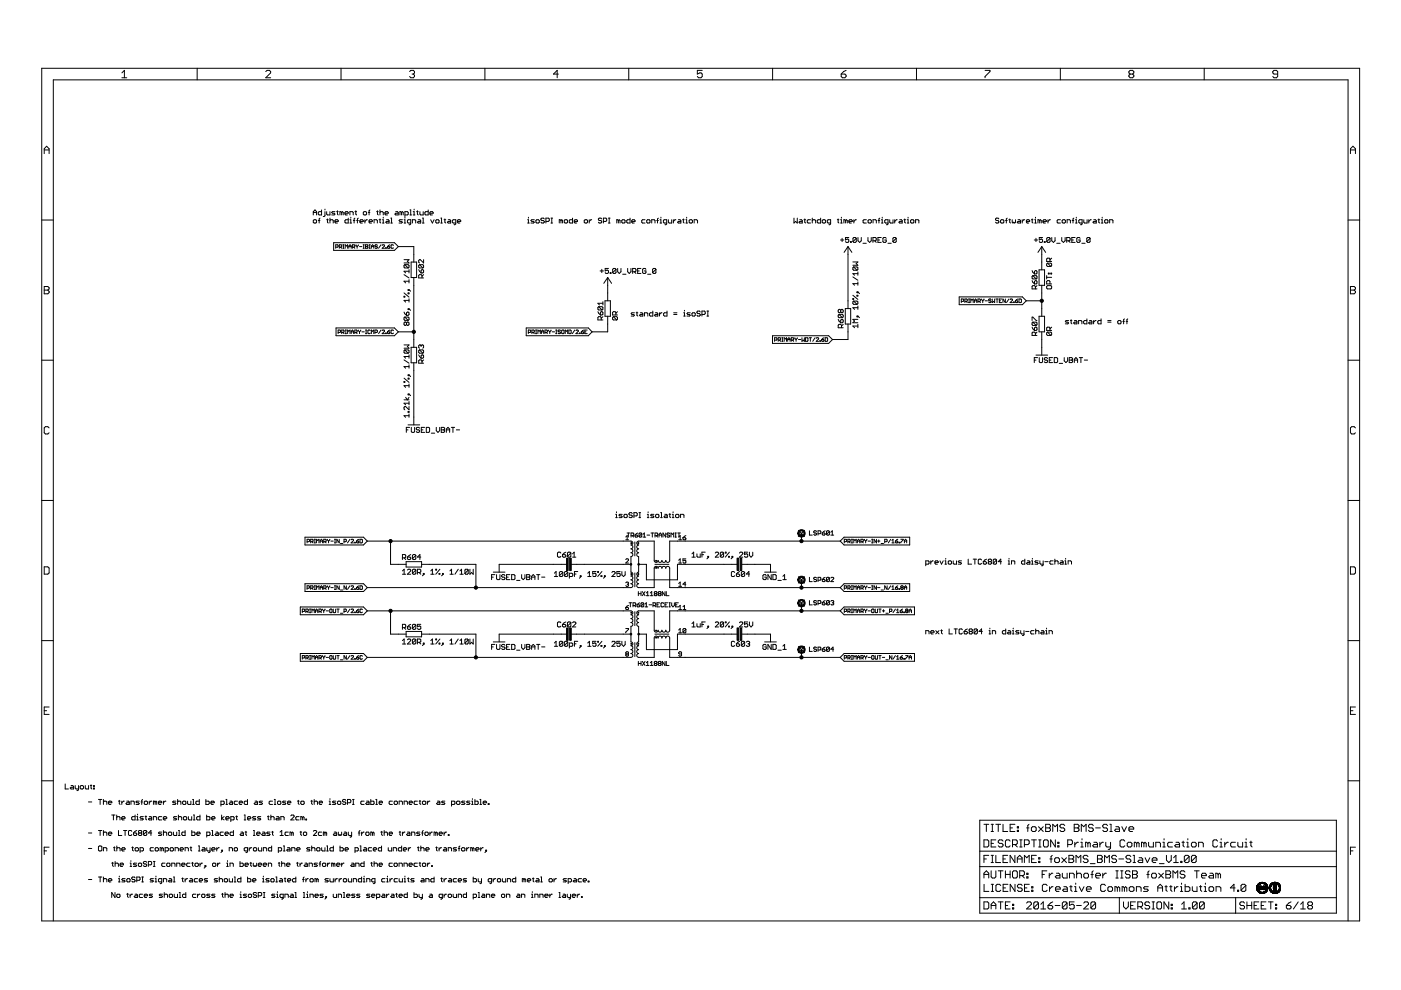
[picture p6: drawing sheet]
<svg xmlns="http://www.w3.org/2000/svg" width="297mm" height="210mm" viewBox="0 0 297 210" stroke-linecap="round" stroke-linejoin="round" font-family="sans-serif">
<g fill="none" stroke="#000" stroke-width=".21">
<path d="M8.8 14.5h279.5v180.8h-279.5zM25.8 15.5l.6-.6v1.6M25.8 16.5h1.1M41.8 14.5v2.4M56.3 15.2l.3-.3h.5l.3 .3v.3l-1.1 1h1.1M72.3 14.5v2.4M86.8 15.2l.3-.3h.5l.3 .3v.3l-.3 .2M87.4 15.7h.2M87.6 15.7l.3 .3v.2l-.3 .3h-.5l-.3-.3M102.8 14.5v2.4M118.4 15.7h-1.1l.8-.8v1.6M133.3 14.5v2.4"/>
<path d="M148.9 14.9h-1.1v.8l.6-.2h.2l.3 .2v.5l-.3 .3h-.5l-.3-.3M163.8 14.5v2.4M178.4 15.7h.7l.3 .3v.2l-.3 .3h-.5l-.2-.3zM179.4 14.9l-.5 .3-.5 .5M194.3 14.5v2.4M208.9 14.9h1v.3l-1 1v.3M224.8 14.5v2.4M239.6 15.7l-.2-.2v-.3l.2-.3h.5l.3 .3v.3l-.3 .2M239.6 15.7l-.2 .3v.2l.2 .3h.5l.3-.3v-.2l-.3-.3M239.6 15.7h.5M255.3 14.5v2.4M270.9 15.7h-.8l-.2-.2v-.3l.2-.3h.5l.3 .3v1l-.3 .3h-.5l-.2-.3"/>
<path d="M9.4 32.6v-1.1l.5-.5 .5 .5v1.1M9.4 31.8h1M286.3 31.8h1.1M286.3 32.6v-1.1l.6-.5 .5 .5v1.1M8.8 46.7h2.5M66.4 46.8l.6-.2 .1 .2v.3l-.1 .2h-.4l-.2-.2zM66.4 45.6v-.7l.4-.4 .3 .4v.7M66.4 45h.7M67.5 46.8h.3M67.8 46.2l-.1 .2v.9M68.2 44.5v1.1h-.5l-.2-.2v-.4l.2-.1h.5M68.9 44.3v.2"/>
<path d="M68.9 44.9v.8l-.4 .2M69.3 44.9v.5l.1 .2h.6v-.7M69.3 46.6h.3M69.4 46.4v.7l.2 .2M70 46.8l.1-.2h.4l.2 .2v.5M70 46.2v1.1M70.7 51.5h12.9l.9 .8-.9 .8h-12.9zM71 44.9h-.5l-.2 .1 .7 .4-.2 .2h-.5M71 46.9h.7l-.2-.3h-.3l-.2 .2v.3l.2 .2h.3M71.2 52.4l.5-.1-.1-.4h-.4v.7M71.4 44.9h.3M71.5 44.7v.7l.2 .2"/>
<path d="M71.9 52.4h.4l.2-.4-.6-.1v.7M72.2 52.4l.3 .2M72.4 45v.6M72.4 45l-.3-.1v.7M72.4 45l.2-.1 .2 .1v.6M72.7 51.9h.2M72.7 52.6h.2M72.8 51.9v.7M73.1 45.2h.7l-.1-.3-.6 .1v.4l.6 .2M73.2 52.6v-.7l.2 .3 .3-.3v.7M73.8 46.2v1.1h-.5l-.2-.2v-.3l.2-.2h.5M74 52.6v-.4l.2-.3 .3 .3v.4"/>
<path d="M74 52.3h.5M74.2 45.6v-.7h.5l.2 .1v.6M74.2 47.3h.3M74.2 46.6h.2v.7M74.4 46.1v.1M74.7 52.4h.4l.1-.4-.5-.1v.7M74.9 46.8h.3M75 52.4l.2 .2M75.2 44.9h.4M75.2 46.2l-.1 .2v.9M75.4 44.7v.7l.2 .2M75.5 51.9l.2 .4"/>
<path d="M75.6 46.8h.4M75.7 52.3v.3M76 51.9l-.3 .4M76 46.2l-.2 .2v.9M76.2 52.3h.5M76.3 46.9h.7l-.2-.3-.5 .2v.3l.5 .2M77 51.9h.2M77 52.6h.2M77.1 51.9v.7M77.2 44.9h.4l.1 .1v.4l-.1 .2h-.4l-.2-.2v-.4zM77.4 46.6v.7M77.5 51.9l.5 .1-.1 .6h-.4z"/>
<path d="M77.5 52.3h.4M77.9 46.6l-.5 .3M78.1 45h.3M78.3 46.9h.7l-.2-.3h-.4l-.1 .2v.3l.1 .2h.4M78.3 51.9h.2M78.3 52.6h.2M78.4 51.9v.7M78.4 44.5l-.1 .2v.9M78.7 52.3h.5M78.7 52.6v-.4l.3-.3 .2 .3v.4M79.3 47.3v-.7h.5l.2 .2v.5M79.8 44.9h.4"/>
<path d="M80 52l-.4-.1-.1 .3 .4 .1 .1 .2h-.5M80 44.7v.7l.2 .2M80.4 46.6h.3M80.6 45l.1-.1h.4l.2 .1v.6M80.6 46.4v.7l.1 .2M80.6 44.5v1.1M80.8 51.9l-.5 .7M81 52l.2-.1 .3 .1-.5 .6h.5M81.1 46.6h.2v.7M81.1 47.3h.3M81.3 46.1v.1M81.6 45.2h.7l-.2-.3h-.3l-.2 .1v.4l.2 .2h.3"/>
<path d="M81.8 52.5l.1 .1zM82 46.6h.3l.2 .2v.5h-.5l-.2-.2 .2-.2h.5M82.1 52.3h.4l.2 .2-.4 .1zM82.7 51.9l-.6 .4M82.8 47.3h.4M82.8 46.2h.2v1.1M83.4 52l-.1-.1-.4 .1v.5h.5M83.9 44.9h.4l.1 .1v.6h-.5l-.2-.2 .2-.2h.5M84.5 52.3h3.2v3.3M85.1 45l-.3-.1v.7M85.1 45v.6M85.1 45l.2-.1 .2 .1v.6"/>
<path d="M85.3 46.6h-.5l-.2 .2 .7 .3-.2 .2h-.5M85.7 58.2l1 .7M85.7 55.1h1l-.3 .3 .3 .4h-1M85.7 46.6h.2v.7M85.7 47.3h.3M85.8 56.1l-.1 .2v.3l.1 .2h.7M85.8 56.1h.7l.2 .2v.3l-.2 .2M85.8 56.1l.7 .7M85.9 45.6h.5l.2-.2v-.4l-.2-.1h-.5v1M85.9 46.1v.1M86.7 57.2v.7M86.7 59.3v.7"/>
<path d="M86.7 59.6h-1l.3 .4M86.7 57.5h-1l.3 .4M86.9 44.5h.2v1.1M86.9 45.6h.4M87.1 47.3h-.5l-.2-.2v-.3l.2-.2h.5v.9l-.4 .1M87.2 55.6h1.1v3.2h-1.1zM87.4 47.3v-.7h.6l.1 .2v.5M87.6 45.6h.4M87.6 44.9h.2v.7M87.7 58.8v14.8M87.8 44.3v.2M88.3 44.9h.4"/>
<path d="M88.5 44.7v.7l.2 .2M88.7 46.6h.3l.2 .2v.5h-.5l-.2-.2 .2-.2h.5M88.8 57.2l.5 .7M88.9 56.1l-.1 .2v.3l.1 .2h.7M88.9 56.1h.7l.2 .2v.3l-.2 .2M88.9 56.1l.7 .7M89 44.9v.5l.2 .2h.5v-.7M89.3 57.3l.2-.1 .3 .1v.4l-.2 .2h-.3zM89.5 58.9v-.5l-.2-.2h-.4l-.1 .2v.5h1M89.6 46.2h.1v1.1M89.6 47.3h.3M89.8 55.1v.7l-.7-.7-.3 .1v.4l.1 .2"/>
<path d="M89.8 58.2l-.3 .4M90.8 44.5v1.1h-.5l-.2-.2v-.4l.2-.1h.5M91.1 45.2h.7l-.1-.3h-.4l-.2 .1v.4l.2 .2h.4M91.3 46.6l.4 .7 .3-.7M92.4 46.8l.2-.2h.3l.2 .2v.3l-.5 .2-.2-.2zM93.5 47.3h.3M93.5 46.2h.1v1.1M94.1 46.6h.4M94.3 46.4v.7l.2 .2M95 46.6h.4l.1 .2v.5h-.5l-.2-.2 .2-.2h.5M96.6 47.3h-.5l-.2-.2v-.3l.2-.2h.5v.9l-.3 .1M97 46.9h.7l-.2-.3-.5 .2v.3l.5 .2"/>
<path d="M111.9 47.3h.3M111.9 46.6h.1v.7M112 46.1v.1M113.3 46.6h-.5l-.2 .2 .7 .3-.2 .2h-.5M113.6 46.8l.6-.2 .1 .2v.3l-.5 .2-.2-.2zM115.4 46.4l-.2-.2-.5 .2 .2 .4h.3l.2 .1-.2 .4-.5-.2M115.7 46.9h.6l.2-.1v-.4l-.2-.2h-.6v1.1M116.8 47.3h.4M116.8 46.2h.4M117 46.2v1.1M118.9 46.8l-.3-.2v.7M118.9 46.8l.2-.2 .2 .2v.5"/>
<path d="M118.9 46.8v.5M119.8 46.6h.4l.1 .2v.3l-.1 .2h-.4l-.2-.2v-.3zM121.4 46.2v1.1h-.5l-.2-.2v-.3l.2-.2h.5M121.8 46.9h.6l-.1-.3h-.4l-.1 .2v.3l.1 .2h.4M123.9 46.8l.5-.2 .2 .2v.3l-.2 .2h-.3l-.2-.2zM124.9 46.6v.7M125.5 46.6l-.6 .3M127.2 57.4h.8M127.6 46.4l-.2-.2h-.4l-.1 .4 .1 .2h.4l.2 .3-.2 .2h-.4l-.1-.2M127.6 57.1v.7M127.9 46.9h.6l.1-.5-.1-.2h-.6v1.1M128.8 58.8v5"/>
<path d="M128.8 58.8l.9 1.3M128.8 58.8l-.8 1.3M129 47.3h.3M129 46.2h.3M129 56.9h-.7v.5l.5-.1 .2 .1v.4l-.2 .2h-.3l-.2-.2M129.2 46.2v1.1M129.4 57.8h.1v.2h-.1zM130.6 57.1l-.2-.2h-.3l-.2 .2v.7M130.6 57.1v.7l-.2 .2h-.3l-.2-.2M130.6 57.1l-.7 .7M131 56.9v.7l.3 .4 .4-.4v-.7M131.1 46.8l-.3-.2v.7"/>
<path d="M131.1 46.8v.5M131.1 46.8l.2-.2 .2 .2v.5M132 46.6l.5 .2v.3l-.2 .2h-.3l-.2-.2v-.3zM132 58.1h.7M133.1 56.9v.7l.3 .4 .4-.4v-.7M133.6 46.2v1.1h-.5l-.2-.2v-.3l.2-.2h.5M133.9 46.9h.7l-.1-.3h-.4l-.2 .2v.3l.2 .2h.4M134.1 57.6h.6l.1-.2-.1-.5h-.6v1.1M134.5 57.6l.3 .4M135.2 57.4h.3M135.9 56.9h-.7v1.1h.7M136.8 46.6h-.6l-.1 .2v.3l.1 .2h.6"/>
<path d="M136.9 57.1l-.1-.2h-.4l-.2 .2v.7l.2 .2h.4l.1-.2v-.4h-.3M137.1 46.8l.2-.2h.3l.2 .2v.3l-.2 .2h-.3l-.2-.2zM137.3 58.1h.7M138.2 47.3v-.7h.5l.2 .2v.5M139.1 57.1l-.7 .7M139.1 57.1l-.2-.2h-.4l-.1 .2v.7M139.1 57.1v.7l-.2 .2h-.4l-.1-.2M139.2 46.8h.4M139.6 46.2l-.2 .2v.9M139.9 46.6h.2v.7M139.9 47.3h.4M140.1 46.1v.1"/>
<path d="M141.4 47.3h-.6l-.1-.2v-.3l.1-.2h.6v.9l-.4 .1M141.7 46.6v.5l.2 .2h.5v-.7M142.8 46.6v.7M143.3 46.6h-.2l-.3 .3M143.8 46.6l.6 .2v.5h-.6l-.1-.2 .1-.2h.6M144.7 46.6h.4M144.9 46.4v.7l.2 .2M145.4 47.3h.4M145.4 46.6h.2v.7M145.6 46.1v.1M146.1 46.8l.5-.2 .2 .2v.3l-.2 .2h-.3l-.2-.2zM147.2 47.3v-.7h.5l.2 .2v.5"/>
<path d="M168.3 46.2v1.1l.4-.4 .3 .4v-1.1M169.6 46.6h.3l.2 .2v.5h-.5l-.2-.2 .2-.2h.5M170.5 46.6h.3M170.6 46.4v.7l.2 .2M171.9 46.6h-.6l-.1 .2v.3l.1 .2h.6M172.2 46.8l.5-.2 .2 .2v.5M172.2 46.2v1.1M174 46.2v1.1h-.5l-.2-.2v-.3l.2-.2h.5M174.3 46.8l.6-.2 .1 .2v.3l-.5 .2-.2-.2zM176.1 47.3h-.5l-.2-.2v-.3l.2-.2h.5v.9l-.4 .1M177.5 46.6h.4M177.7 46.4v.7l.2 .2"/>
<path d="M178.2 50.9h.7M178.2 46.6h.2v.7M178.2 47.3h.4M178.4 46.1v.1M178.5 50.5v.7M179.3 46.8v.5M179.3 46.8l-.4-.2v.7M179.3 46.8l.2-.2 .1 .2v.5M179.8 52.3v13.1M179.8 52.3l.8 1.2M179.8 52.3l-.8 1.2M180 50.4h-.7v.5l.3-.2 .4 .2v.3l-.2 .2h-.4l-.1-.2"/>
<path d="M180 46.9h.7l-.2-.3-.5 .2v.3l.5 .2M180.3 51.2h.2v.2h-.2zM180.8 58.7l1.1 .7M180.8 55.5h1.1l-.4 .4 .4 .3h-1.1M181 56.6h.7l.2 .2v.3l-.2 .2M181 56.6l-.2 .2v.3l.2 .2h.7M181 56.6l.7 .7M181 46.6v.7M181.5 50.5l-.1-.1h-.4l-.2 .1v.7M181.5 50.5v.7l-.1 .2h-.4l-.2-.2M181.5 50.5l-.7 .7M181.6 46.6l-.6 .3"/>
<path d="M181.9 57.7v.7M181.9 59.8v.7M181.9 58h-1.1l.4 .4M181.9 50.4v.7l.4 .3 .3-.3v-.7M183 51.6h.7M183.7 46.6h-.5l-.2 .2v.3l.2 .2h.5M184 50.4v.7l.4 .3 .3-.3v-.7M184 46.8l.6-.2 .1 .2v.3l-.1 .2h-.4l-.2-.2zM185.1 51.1h.5l.2-.2v-.4l-.2-.1h-.5v1M185.1 47.3v-.7h.5l.2 .2v.5M185.4 51.1l.4 .3M186.1 50.9h.4"/>
<path d="M186.2 46.8h.3M186.5 46.2l-.1 .2v.9M186.8 50.4h-.7v1h.7M186.9 47.3h.3M186.9 46.6h.1v.7M187 46.1v.1M187.9 50.5l-.2-.1h-.3l-.2 .1v.7l.2 .2h.3l.2-.2v-.3h-.3M188.3 51.6h.7M188.3 47.3h-.6l-.1-.2v-.3l.1-.2h.6v.9l-.4 .1M188.6 46.6v.5l.2 .2h.5v-.7M189.7 46.6v.7M190 50.5l-.2-.1-.5 .1v.7"/>
<path d="M190 50.5v.7l-.2 .2-.5-.2M190 50.5l-.7 .7M190.2 46.6l-.5 .3M190.8 46.6h.3l.2 .2v.5h-.5l-.2-.2 .2-.2h.5M191.6 46.6h.4M191.8 46.4v.7l.2 .2M192.3 46.6h.2v.7M192.3 47.3h.4M192.5 46.1v.1M193.1 46.8l.1-.2h.4l.2 .2v.3l-.2 .2h-.4l-.1-.2zM194.1 47.3v-.7h.5l.2 .2v.5M211.8 46.4l-.2-.2h-.4l-.1 .4 .1 .2h.4l.2 .3-.2 .2h-.4l-.1-.2"/>
<path d="M212.1 46.8l.2-.2h.4l.1 .2v.3l-.1 .2h-.4l-.2-.2zM213.2 46.8h.4M213.6 46.2l-.2 .2v.9M213.9 46.6h.3M214.1 46.4v.7l.1 .2M214.6 46.6v.5l.2 .2 .1-.2 .2 .2 .2-.2v-.5M215.8 46.6h.4l.2 .2v.5h-.6l-.1-.2 .1-.2h.6M216.7 46.6v.7M217.3 46.6h-.2l-.4 .3M217.6 46.9h.7l-.2-.3h-.3l-.2 .2v.3l.2 .2h.3M218.7 46.6h.3M218.8 59.5l.5 .7"/>
<path d="M218.8 57.4l.5 .7M218.8 46.4v.7l.2 .2M219 58.4h.7l.2 .2v.4l-.2 .1M219 58.4l-.2 .2v.4l.2 .1h.7M219 58.4l.7 .7M219.3 50.9h.7M219.3 59.7l.4-.2 .2 .2v.3l-.2 .2h-.4zM219.3 57.6l.4-.2 .2 .2v.3l-.2 .2h-.4zM219.4 46.6h.1v.7M219.4 47.3h.3M219.5 46.1v.1M219.6 50.5v.7"/>
<path d="M220.3 57.2h1.2v3.3h-1.2zM220.4 46.8l.2-.2 .2 .2v.5M220.4 46.8v.5M220.4 46.8l-.3-.2v.7M220.9 52.3l.8 1.2M220.9 52.3l-.8 1.2M220.9 52.3v4.9M221 50.4h-.7v.5l.4-.2 .3 .2v.3l-.1 .2h-.4l-.2-.2M221.1 46.9h.7l-.1-.3-.6 .2v.3l.6 .2M221.4 51.2h.2v.2h-.2zM221.9 58.4v.7M221.9 58.8h1.1"/>
<path d="M222.1 55.8l-.2 .2v.3l.2 .2h.7M222.1 55.8h.7l.2 .2v.3l-.2 .2M222.1 55.8l.7 .7M222.2 46.6v.7M222.3 57.9h.1v.2h-.1zM222.6 55.4v-.5l-.2-.2-.5 .2v.5h1.1M222.6 50.5l-.1-.1-.6 .1v.7M222.6 50.5v.7l-.1 .2-.6-.2M222.6 50.5l-.7 .7M222.7 46.6l-.5 .3M222.8 57.9h.2v.2h-.2zM223 54.7l-.4 .4"/>
<path d="M223 50.4v.7l.4 .3 .3-.3v-.7M224 51.6h.8M224.8 46.6h-.5l-.2 .2v.3l.2 .2h.5M225.1 50.4v.7l.4 .3 .3-.3v-.7M225.2 46.8l.5-.2 .2 .2v.3l-.2 .2h-.3l-.2-.2zM226.2 51.1h.5l.2-.2v-.4l-.2-.1h-.5v1M226.3 47.3v-.7h.5l.1 .2v.5M226.5 51.1l.4 .3M227.2 50.9h.4M227.3 46.8h.4M227.7 46.2l-.2 .2v.9M227.9 50.4h-.7v1h.7"/>
<path d="M228 47.3h.4M228 46.6h.2v.7M228.2 46.1v.1M229 50.5l-.2-.1h-.3l-.2 .1v.7l.2 .2 .5-.2v-.3h-.4M229.4 51.6h.7M229.4 47.3h-.5l-.2-.2v-.3l.2-.2h.5v.9l-.3 .1M229.8 46.6v.5l.2 .2h.5v-.7M230.8 46.6v.7M231.1 50.5l-.2-.1h-.3l-.2 .1v.7M231.1 50.5v.7l-.2 .2h-.3l-.2-.2M231.1 50.5l-.7 .7M231.4 46.6l-.6 .3"/>
<path d="M231.9 46.6h.4l.1 .2v.5h-.5l-.2-.2 .2-.2h.5M232.8 46.6h.4M233 46.4v.7l.2 .2M233.5 46.6h.2v.7M233.5 47.3h.3M233.7 46.1v.1M234.2 46.8l.2-.2h.3l.2 .2v.3l-.2 .2h-.3l-.2-.2zM235.3 47.3v-.7h.5l.2 .2v.5M285.8 46.7h2.5M8.8 76.4h2.5M9.4 60.7h.7l.3 .3v.3l-.3 .2 .3 .3v.2l-.3 .3h-.7zM9.4 61.5h.7"/>
<path d="M71.2 69.5h12.4l.9 .9-.9 .8h-12.4zM71.7 70.5l.5-.1-.1-.4h-.4v.7M72.5 70.5l.4-.1-.1-.4h-.3v.7M72.7 70.5l.2 .2M73.2 70h.2M73.2 70.7h.2M73.3 70v.7M73.7 70.7v-.7l.3 .2 .2-.2v.7M74.5 70.4h.5M74.5 70.7v-.5l.2-.2 .3 .2v.5M75.2 70.5l.5-.1-.1-.4h-.4v.7M75.5 70.5l.2 .2"/>
<path d="M76 70l.2 .4M76.2 70.4v.3M76.5 70l-.3 .4M76.7 70.4h.5M77.5 70h.2M77.5 70.7h.2M77.6 70v.7M78.5 70.1l-.1-.1-.4 .1 .1 .6 .4-.1M78.7 70.7v-.7l.3 .2 .2-.2v.7M79.5 70.5h.4l.1-.4-.5-.1v.7M80.8 70l-.5 .7M81 70.1l.2-.1 .3 .1-.5 .6h.5"/>
<path d="M81.8 70.6l.1 .1zM82.1 70.4h.4l.2 .2-.4 .1zM82.7 70l-.6 .4M83.4 70.1l-.1-.1-.4 .1 .1 .6 .4-.1M84.5 70.4h3.2M85.7 62.8h.1v.2h-.1zM85.7 66.2l.5 .7M85.7 62.1l1 .9M85.7 76.3l1 .7M85.7 73.1h1l-.3 .4 .3 .3h-1M85.8 67.2l-.1 .2v.4l.1 .1h.7M85.8 74.2l-.1 .2v.3l.1 .2h.7"/>
<path d="M85.8 67.2h.7l.2 .2v.4l-.2 .1M85.8 74.2h.7l.2 .2v.3l-.2 .2M85.8 67.2l.7 .7M85.8 74.2l.7 .7M86.2 68.5l-.2-.2-.3 .2v.3l.1 .2 .4-.2M86.2 68.5l.2-.2 .3 .2v.3l-.2 .2-.3-.2M86.2 68.5v.3M86.4 66.2l.3 .1v.4l-.2 .2h-.3v-.6zM86.5 61.4h.2v.2h-.2zM86.5 62.1h.2v.2h-.2zM86.5 65.5h.2v.1h-.2zM86.5 79.5h.2v.2h-.2z"/>
<path d="M86.7 63.4v.7M86.7 75.2v.7M86.7 77.4v.7M86.7 65.5l.4 .3M86.7 63.7h-1l.3 .4M86.7 61.4l.4 .3M86.7 79.5l.4 .3M86.7 77.7h-1l.3 .4M86.7 75.6h-1l.3 .3M87.2 73.6h1.1v3.3h-1.1zM87.7 76.9v13.2M88.8 75.2l.5 .7"/>
<path d="M88.9 74.2l-.1 .2v.3l.1 .2h.7M88.9 74.2h.7l.2 .2v.3l-.2 .2M88.9 74.2l.7 .7M89.3 73.3l-.2-.2-.3 .2v.4l.1 .1M89.3 73.3l.2-.2 .3 .2v.4l-.2 .1M89.3 75.4l.2-.2 .3 .2v.4l-.2 .1h-.3zM89.3 73.3v.2M89.5 77v-.5l-.6-.2-.1 .2v.5h1M89.8 76.3l-.3 .3M111.6 69.5h13.1l.8 .9-.8 .8h-13.1zM112 70.5l.5-.1-.1-.4h-.4v.7M112.8 70.5h.4l.1-.4-.5-.1v.7"/>
<path d="M113 70.5l.3 .2M113.5 70h.3M113.5 70.7h.3M113.7 70v.7M114 70.7v-.7l.3 .2 .3-.2v.7M114.8 70.7v-.5l.2-.2 .3 .2v.5M114.8 70.4h.5M115.5 70.5h.4l.2-.4-.6-.1v.7M115.8 70.5l.3 .2M116.3 70l.3 .4M116.6 70.4v.3M116.8 70l-.2 .4"/>
<path d="M117.1 70.4h.5M117.8 70h.3M117.8 70.7h.3M117.9 70v.7M118.8 70.1l-.1-.1-.4 .1 .1 .3 .4 .1-.1 .2-.4-.1M119.2 70l.4 .1-.1 .6-.4-.1zM119.8 70.7v-.7l.3 .2 .3-.2v.7M120.6 70l.5 .1-.1 .6h-.4zM121.9 70l-.6 .7M122.1 70.1l.1-.1 .4 .1-.5 .6h.5M122.9 70.6l.1 .1zM123.3 70.4h.3l.2 .2-.4 .1z"/>
<path d="M123.8 70l-.5 .4M124 70.4h.2M124.5 70h-.5v.7h.5M126.8 66.1l.5 .7M126.9 65l-.1 .2v.4l.1 .1h.7M126.9 65h.7l.2 .2v.4l-.2 .1M126.9 65l.7 .7M127.3 66.3l.3-.2 .2 .2v.3l-.5 .2zM127.5 67.8v-.5l-.2-.2h-.4l-.1 .2v.5h1M127.8 67.1l-.3 .4M127.8 64v.7M127.8 64.3h-1l.3 .4"/>
<path d="M128.3 63.8h1.1v3.3h-1.1zM128.8 67.1v3.3h-3.3M130 67.1h.7l.2 .2v.4l-.2 .1M130 67.1l-.1 .2v.4l.1 .1h.7M130 67.1l.7 .7M130.6 66.8v-.5l-.2-.2h-.4l-.1 .2v.5h1M130.9 66.1l-.3 .3M134.5 66.3h-.5l-.2 .2 .7 .3-.2 .2h-.5M134.9 66.3h.3M135 66.1v.7l.2 .2M135.8 66.3l.5 .2v.5h-.5l-.2-.2 .2-.1h.5M136.7 67v-.7h.5l.2 .2v.5"/>
<path d="M138.4 66v1h-.5l-.2-.2v-.3l.2-.2h.5M138.9 66.3h.4l.2 .2v.5h-.6l-.1-.2 .1-.1h.6M139.8 66.3v.7M140.4 66.3h-.2l-.4 .4M141.4 66v1h-.5l-.2-.2v-.3l.2-.2h.5M142.8 66.7h.7M142.8 66.3h.7M144.9 67h.4M144.9 66.3h.2v.7M145.1 65.8v.2M146.3 66.3h-.5l-.2 .2 .2 .2h.4l.1 .1-.1 .2h-.6M146.7 66.5l.2-.2h.3l.2 .2v.3l-.2 .2h-.3l-.2-.2z"/>
<path d="M148.5 66.1l-.2-.1h-.4l-.1 .3 .1 .2h.4l.2 .3-.2 .2h-.4l-.1-.2M148.8 66.7h.6l.1-.2-.1-.5h-.6v1M149.9 67h.3M149.9 66h.3M150.1 66v1M163.8 71.2h11.9l.8 .8-.8 .8h-11.9zM164.2 72.1l.5-.1-.1-.4h-.4v.8M165 72.1h.4l.1-.4-.5-.1v.8M165.2 72.1l.3 .3M165.8 71.6h.2M165.8 72.4h.2M165.9 71.6v.8"/>
<path d="M166.3 72.4v-.8l.2 .3 .3-.3v.8M167 72.4v-.5l.3-.3 .2 .3v.5M167 72h.5M167.8 72.1h.3l.2-.4-.5-.1v.8M168 72.1l.3 .3M168.5 71.6l.3 .4M168.8 72v.4M169 71.6l-.2 .4M169.3 72h.5M170 71.6v.8l.3-.3 .2 .3v-.8M170.8 71.6l.5 .1-.1 .7h-.4zM171.6 71.6h.5"/>
<path d="M171.8 71.6v.8M172.8 71.6l-.5 .8M173.1 71.7l.1-.1 .4 .1-.5 .7h.5M173.8 72.2l.1 .2zM174.2 72h.4l.1 .2-.4 .2zM174.7 71.6l-.5 .4M175 71.6l.5 .1-.2 .7h-.3zM177.7 67.7l.5 .7M177.9 66.7l-.2 .1v.4l.2 .2h.7M177.9 66.7h.7l.2 .1v.4l-.2 .2M177.9 66.7l.7 .7M178.2 65.8l-.1-.2-.4 .2v.3l.2 .2 .3-.2"/>
<path d="M178.2 65.8l.2-.2 .4 .2v.3l-.2 .2-.4-.2M178.2 65.8v.3M178.4 67.7l.4 .2-.2 .5h-.4v-.5zM178.4 69.5v-.5l-.2-.2h-.3l-.2 .2v.5h1.1M178.8 68.8l-.4 .3M179.2 65.4h1.2v3.3h-1.2zM179.8 68.7v3.3h-3.3M180.8 63.3h.2v.2h-.2zM180.8 62.6l1.1 .9M181 63.8h.7l.2 .2v.4l-.2 .1M181 63.8l-.2 .2v.4l.2 .1h.7M181 63.8l.7 .7"/>
<path d="M181.7 61.9h.2v.2h-.2zM181.7 62.6h.2v.2h-.2zM181.7 67h.2v.2h-.2zM181.9 69.1h-1.1l.4 .4M181.9 64.9v.7M181.9 68.8v.7M181.9 67.7h-1.1l.4 .4-.4 .3h1.1M181.9 67l.3 .4M181.9 65.2h-1.1l.4 .4M181.9 61.9l.3 .4M181.9 60.1h-1.1l.4 .4M203.4 62.9h13.4l.8 .9-.8 .8h-13.4z"/>
<path d="M203.8 63.9h.4l.1-.4-.5-.1v.8M204.6 63.9h.4l.1-.4-.5-.1v.8M204.8 63.9l.3 .3M205.3 63.4h.3M205.3 64.2h.3M205.5 63.4v.8M205.8 64.2v-.8l.3 .2 .2-.2v.8M206.6 64.2v-.6l.2-.2 .3 .2v.6M206.6 63.8h.5M207.3 63.9h.4l.2-.4-.6-.1v.8M207.6 63.9l.3 .3M208.1 63.4l.3 .4"/>
<path d="M208.4 63.8v.4M208.6 63.4l-.2 .4M208.9 63.8h.5M210.1 63.5l-.1-.1-.4 .1 .1 .3 .4 .1-.1 .3-.4-.2M210.4 63.4v.8l.2-.3 .3 .3v-.8M211.1 63.4h.5M211.4 63.4v.8M211.9 63.8h.2M212.4 63.4h-.5v.8h.5M213.1 63.4v.8l-.5-.8v.8M213.9 63.4l-.5 .8M214.2 63.5l.1-.1 .4 .1-.5 .7h.5"/>
<path d="M214.9 64l.1 .2zM215.3 63.8h.4l.1 .2-.4 .2zM215.8 63.4l-.5 .4M216 63.4l.6 .1-.2 .7h-.4zM217.6 63.8h3.3M218.8 67.9v-.7l1.1 .7M218.8 69.4l.5 .7M219 68.3h.7l.2 .2v.3l-.2 .2M219 68.3l-.2 .2v.3l.2 .2h.7M219 68.3l.7 .7M219.3 76.3h.3M219.3 69.5l.4-.1 .2 .1v.4l-.2 .2h-.4z"/>
<path d="M219.5 71.1v-.5l-.5-.2-.2 .2v.5h1.1M219.5 61.3v-.6l-.5-.1-.2 .1v.6h1.1M219.6 75.3h2.5M219.9 70.4l-.4 .4M219.9 60.6l-.4 .3M220 75.8h-.7v1.1M220.3 67.1h1.2v3.3h-1.2zM220.3 75.8v.9l.2 .2h.4l.1-.2v-.9M220.9 60.5v6.6M220.9 70.4v4.9M221.9 60.7l.2-.1h.7l.2 .1v.4l-.2 .2h-.7l-.2-.2zM222.1 76l-.2-.2h-.3l-.2 .2 .2 .3h.3l.2 .2-.2 .4-.5-.2"/>
<path d="M222.1 70.4l-.2 .2v.4l.2 .1h.7M222.1 70.4h.7l.2 .2v.4l-.2 .1M222.1 70.4l.7 .7M222.5 76.3h.3M222.6 60.2v-.5l-.2-.2-.5 .2v.5h1.1M222.6 70.1v-.6l-.2-.1-.5 .1v.6h1.1M223 69.4l-.4 .3M223.2 75.8h-.7v1.1h.7M223.5 75.8h.5l.2 .2v.7l-.2 .2h-.5zM224.6 77h.7M225.6 75.8v.7l.4 .4 .4-.4v-.7M226.6 68h-.6l-.1 .1 .1 .2h.4l.2 .2-.2 .2h-.5"/>
<path d="M226.7 75.8h.5l.2 .2-.2 .3 .2 .4-.2 .2h-.5zM226.7 76.3h.5M226.9 68h.4M227.1 67.8v.7l.2 .2M227.8 76.3h.7M227.8 76.9v-.7l.3-.4 .4 .4v.7M227.8 68h.4l.1 .1v.6h-.5l-.2-.2 .2-.2h.5M228.7 68.7v-.7h.5l.2 .1v.6M228.8 75.8h.7M229.2 75.8v1.1M229.9 76.3h.7M230.4 67.6v1.1h-.5l-.2-.2v-.4l.2-.1h.5"/>
<path d="M231 68h.3l.2 .1v.6h-.5l-.2-.2 .2-.2h.5M231.9 68v.7M232.4 68l-.5 .3M233.4 67.6v1.1h-.5l-.2-.6 .2-.1h.5M234.9 68.3h.7M234.9 68h.7M237 68.1l.5-.1 .2 .1v.4l-.2 .2h-.3l-.2-.2zM238 68.1h.4M238.4 67.6l-.2 .2v.9M238.8 68.1h.3M239.1 67.6l-.2 .2v.9M285.8 76.4h2.5"/>
<path d="M286.3 60.7h.8l.3 .3v.3l-.3 .2 .3 .3v.2l-.3 .3h-.8zM286.3 61.5h.8M10.4 90.7l-.3-.2h-.5l-.2 .2v1.1l.2 .2h.5l.3-.2M85.7 80.9h.1v.2h-.1zM85.7 84.8h1M85.7 80.2l1 .9M86 84.2l.4 .6 .3-.6M86.1 91.1h.4M86.5 90.1h2.5M86.5 80.2h.2v.2h-.2zM86.5 83.5h.2v.2h-.2zM86.5 87.2h.2v.2h-.2z"/>
<path d="M86.7 86.2v.7l-.9-.7-.1 .2v.3l.1 .2M86.7 81.4v.7M86.7 85.1v.7M86.7 87.8v.7M86.7 88.1h-1l.3 .4M86.7 85.5h-1l.3 .3M86.7 83.5l.4 .4M86.7 81.8h-1l.3 .3M86.8 90.6h-.7v1.1M87.2 90.6v.9l.2 .2h.3l.2-.2v-.9M89 90.8l-.2-.2h-.4l-.1 .2 .1 .3h.4l.2 .2-.2 .4h-.4l-.1-.2M89.3 91.1h.4"/>
<path d="M90 90.6h-.7v1.1h.7M90.4 90.6h.5l.2 .2v.7l-.2 .2h-.5zM91.4 91.8h.8M92.5 90.6v.7l.4 .4 .3-.4v-.7M93.6 90.6h.5l.2 .2-.2 .3 .2 .4-.2 .2h-.5zM93.6 91.1h.5M94.6 91.1h.7M94.6 91.7v-.7l.4-.4 .3 .4v.7M95.7 90.6h.7M96 90.6v1.1M96.8 91.1h.7M287.4 90.7l-.3-.2h-.5l-.3 .2v1.1l.3 .2h.5l.3-.2"/>
<path d="M8.8 106.1h2.5M64.7 113.9h12.4l.8 .8-.8 .8h-12.4zM65.1 114.9l.5-.2-.1-.4h-.4v.8M65.9 114.9l.5-.2-.1-.4h-.4v.8M66.1 114.9l.3 .2M66.6 114.3h.3M66.6 115.1h.3M66.8 114.3v.8M67.1 115.1v-.8l.3 .3 .2-.3v.8M67.9 115.1v-.5l.2-.3 .3 .3v.5M67.9 114.7h.5M68.6 114.9l.6-.2-.2-.4h-.4v.8"/>
<path d="M68.9 114.9l.3 .2M69.4 114.3l.3 .4M69.7 114.7v.4M69.9 114.3l-.2 .4M70.1 114.7h.6M70.9 114.3h.3M70.9 115.1h.3M71 114.3v.8M71.9 114.3v.8l-.5-.8v.8M72.2 115.2h.5M72.9 114.9l.5-.2-.1-.4h-.4v.8M74.2 114.3l-.5 .8"/>
<path d="M74.4 114.5l.2-.2 .4 .2-.6 .6h.6M75.2 115l.1 .1zM75.6 114.7h.4l.1 .3-.4 .1zM76.1 114.3l-.5 .4M76.3 114.3l.5 .2-.1 .6h-.4zM77.9 114.7h55.9a.41 .41 0 0 1 .4 .4 .41 .41 0 0 1-.4 .4 .41 .41 0 0 1 .4 .5 .41 .41 0 0 1-.4 .4 .41 .41 0 0 1 .4 .4 .41 .41 0 0 1-.4 .4 .41 .41 0 0 1 .4 .4 .41 .41 0 0 1-.4 .4v3.3a.41 .41 0 0 1 .4 .4 .41 .41 0 0 1-.4 .4 .4 .4 0 0 1 .4 .4 .4 .4 0 0 1-.4 .4 .41 .41 0 0 1 .4 .4 .41 .41 0 0 1-.4 .5 .41 .41 0 0 1 .4 .4 .41 .41 0 0 1-.4 .4h-55.9M82.8 114.7v5h3.3M85.3 118.3h.6l.1-.2-.1-.5h-.6v1M85.7 118.3l.3 .3M86.1 119.1h3.3v1.1h-3.3zM86.4 118.1h.5l.2 .4-.2 .1h-.3l-.2-.1zM87.1 117.6l-.7 .5"/>
<path d="M88.2 117.8l-.2-.2h-.4l-.2 .2v.7M88.2 117.8v.7l-.2 .1-.6-.1M88.2 117.8l-.8 .7M89.2 118.1h-.7l.5-.5v1M89.4 119.7h11.5v4.9M118.9 117.3l-.2-.2h-.3l-.2 .2v.7l.2 .1 .5-.1M119.3 117.6h.5l.2 .4-.6 .1-.1-.1zM120 117.1l-.7 .5M120.1 119.7h-14.3v1.6M121 117.3v.7l-.2 .1-.5-.1M121 117.3l-.2-.2h-.3l-.2 .2v.7M121 117.3l-.7 .7"/>
<path d="M121.1 119.7h12.7M121.4 118.1h.7M121.4 117.4l.3-.3v1M130.5 109.1h.2v.6M130.5 109.7h.4M130.7 108.5v.2M131.9 109.1h-.5l-.2 .1 .2 .2h.4l.1 .2-.1 .1h-.6M132.3 109.2l.2-.1h.3l.2 .1v.4l-.2 .1h-.3l-.2-.1zM132.7 113.9l.3-.3v.8M132.7 114.4h.6M132.7 118.6l.1-.1 .5 .1-.6 .8h.6M132.9 113h.6"/>
<path d="M133.2 113v.9M133.8 113.6l.6-.1-.2-.5h-.4v.9M134 108.9l-.1-.2h-.4l-.2 .2 .2 .3h.4l.1 .2-.1 .3-.6-.1M134.1 113.6l.3 .3M134.4 109.4h.5l.2-.2-.2-.5h-.5v1M134.6 114.9v3M134.6 113.5h.5l.1 .2-.4 .2zM135.2 113l-.6 .5M135.4 119.7h1.7v3.2h6.5v-3.2h12.7M135.5 109.7h.3M135.5 108.7h.3M135.7 108.7v1"/>
<path d="M136.1 113.2l-.5-.2-.1 .2v.5M136.1 113.2v.5l-.2 .2-.4-.2M136.1 113.2l-.6 .5M136.3 113.9h.6M136.3 113.3l.3-.3v.9M137.2 113.5h.6M137.2 109.1h.2v.6M137.2 109.7h.4M137.4 108.5v.2M138 113h.6M138.3 113v.9M138.6 109.1h-.5l-.2 .1 .7 .4-.1 .1h-.6"/>
<path d="M138.9 119.7h2.9M138.9 113.6l.5-.1-.1-.5h-.4v.9M139 109.2l.2-.1h.3l.2 .1v.4l-.2 .1h-.3l-.2-.1zM139.1 113.6l.3 .3M139.7 113.5h.6M139.7 113.9v-.6l.3-.3 .3 .3v.6M140.1 109.7h.3M140.1 108.7h.2v1M140.9 109.1l.6 .1v.5h-.6l-.1-.1 .1-.2h.6M141.1 113v.9l-.5-.9v.9M141.8 109.1h.4M142 113.2l-.2-.2-.4 .2 .2 .3 .4 .1-.2 .3-.4-.2"/>
<path d="M142 108.9v.7l.2 .1M142.3 113.9v-.9l.3 .3 .2-.3v.9M142.5 109.1h.2v.6M142.5 109.7h.4M142.7 108.5v.2M143.1 113h.3M143.1 113.9h.3M143.2 109.2l.6-.1 .2 .1v.4l-.6 .1-.2-.1zM143.3 113v.9M143.7 113h.6M143.9 114.4h.6M143.9 119.4h.6"/>
<path d="M143.9 113.9l.3-.3v.8M143.9 118.8l.3-.3v.9M144 113v.9M144.3 109.7v-.6h.5l.2 .1v.5M144.8 114h.5l.1 .3-.4 .1zM145.4 118.5h-.6v.4l.3-.1 .3 .1-.1 .5-.5-.2M145.4 113.6l-.6 .4M146.7 117.4l.4-.3v1M146.7 118.1h.7M147.8 117.4v.6l.1 .1h.6v-.7M148.8 117.6h.4M149.5 117.1h-.7v1"/>
<path d="M150.1 118h.1v.1h-.1zM150.2 118.1l-.3 .4M151.7 117.3l.1-.2h.4l.2 .2v.1l-.7 .7h.7M153.4 117.3l-.2-.2h-.3l-.2 .2v.7M153.4 117.3v.7l-.2 .1h-.3l-.2-.1M153.4 117.3l-.7 .7M153.8 117.1h.1v.2h-.1zM154.5 118h.1v.1h-.1zM154.6 117.1l-.8 1M155.2 118h.2v.1h-.2zM155.4 118.1l-.4 .4M156.8 117.3l.2-.2h.3l.2 .2v.1l-.7 .7h.7"/>
<path d="M157.3 119.7h6.1v1.6M158.5 117.1h-.7v.5l.6-.2 .1 .2v.4l-.1 .1h-.4l-.2-.1M158.9 117.1v.7l.3 .3 .4-.3v-.7M169.3 112.4l1.3 1.3M169.9 113.1v1.6M170.6 112.4l-1.3 1.3M171.6 112.5v1h.6M173.1 112.7l-.1-.2-.5 .2 .2 .3 .4 .2-.1 .3-.5-.2M173.4 113.2h.5l.1-.2-.1-.5h-.5v1M174.3 113h.5l.1 .3-.4 .2zM174.9 112.5l-.6 .5M175.9 112.7v.6l-.2 .2-.5-.2"/>
<path d="M175.9 112.7l-.2-.2-.5 .2v.6M175.9 112.7l-.7 .6M176.1 113.5h.7M176.1 112.9l.4-.4v1M178.1 114.7h-36.1v4.1a.41 .41 0 0 1-.4 .5 .41 .41 0 0 1-.4-.5 .41 .41 0 0 1-.5 .5 .41 .41 0 0 1-.4-.5 .4 .4 0 0 1-.4 .5 .4 .4 0 0 1-.4-.5 .41 .41 0 0 1-.4 .5 .41 .41 0 0 1-.4-.5v-4.1h-3.3a.41 .41 0 0 0-.4 .4 .41 .41 0 0 0 .4 .4 .41 .41 0 0 0-.4 .5 .41 .41 0 0 0 .4 .4 .41 .41 0 0 0-.4 .4 .41 .41 0 0 0 .4 .4 .41 .41 0 0 0-.4 .4 .41 .41 0 0 0 .4 .4v3.3a.41 .41 0 0 0-.4 .4 .41 .41 0 0 0 .4 .4 .4 .4 0 0 0-.4 .4 .4 .4 0 0 0 .4 .4 .41 .41 0 0 0-.4 .4 .41 .41 0 0 0 .4 .5 .41 .41 0 0 0-.4 .4 .41 .41 0 0 0 .4 .4h3.3v-4.1a.41 .41 0 0 1 .4-.4 .41 .41 0 0 1 .4 .4 .4 .4 0 0 1 .4-.4 .4 .4 0 0 1 .4 .4 .41 .41 0 0 1 .4-.4 .41 .41 0 0 1 .5 .4 .41 .41 0 0 1 .4-.4 .41 .41 0 0 1 .4 .4v4.1h36.1M178.1 114.7l.9-.8h13.9v1.6h-13.9zM179 114.9h.4l.1-.4-.5-.2v.8M179.8 114.9l.5-.2-.2-.4h-.3v.8M180 114.9l.3 .2M180.5 114.3h.3M180.5 115.1h.3M180.6 114.3v.8"/>
<path d="M181 115.1v-.8l.3 .3 .2-.3v.8M181.8 115.1v-.5l.2-.3 .3 .3v.5M181.8 114.7h.5M182.5 114.9l.5-.2-.1-.4h-.4v.8M182.8 114.9l.2 .2M183.3 114.3l.2 .4M183.5 114.7v.4M183.8 114.3l-.3 .4M184 114.7h.6M184.8 114.3h.3M184.8 115.1h.3M184.9 114.3v.8"/>
<path d="M185.8 114.3v.8l-.5-.8v.8M186.1 114.7h.5M186.3 114.5v.5M186.8 115.2h.5M187.6 114.9h.4l.1-.4-.5-.2v.8M188.8 114.3l-.5 .8M189.1 114.6l.2-.3v.8M189.1 115.1h.5M189.8 114.7h.4l.2 .3-.4 .1zM190.4 114.3l-.6 .4M190.6 115l.1 .1zM191 114.3h.5l-.5 .8"/>
<path d="M191.7 115.1v-.5l.3-.3 .2 .3v.5M191.7 114.7h.5M196.3 119.6h.5l.2-.2v-.3l-.2-.2h-.5v1.1M197.3 118.9v.7M197.9 118.9l-.6 .4M198.2 119.3h.7l-.1-.4h-.4l-.2 .2v.3l.2 .2h.4M199.3 118.9l.3 .7 .4-.7M200.3 119.6h.4M200.3 118.9h.2v.7M200.5 118.4v.2M201 119.1l.2-.2h.4l.1 .2v.3l-.1 .2h-.4l-.2-.2zM202.1 118.9v.5l.2 .2h.5v-.7"/>
<path d="M203.9 118.9h-.6l-.1 .2 .5 .2 .2 .1-.2 .2h-.5M205.3 118.6v1h.7M206.3 118.6h.8M206.7 118.6v1M208.1 118.7l-.2-.1h-.3l-.2 .1v.7l.2 .2 .5-.2M208.5 119.1h.5l.2 .3-.6 .2-.1-.2zM209.2 118.6l-.7 .5M209.7 119.1l-.2 .2 .2 .3 .5-.2-.2-.3M209.7 119.1h.3M209.7 119.1l-.2-.2 .2-.3 .5 .1-.2 .4M211.3 118.7v.7l-.2 .2h-.3l-.2-.2M211.3 118.7l-.2-.1h-.3l-.2 .1v.7"/>
<path d="M211.3 118.7l-.7 .7M212.3 119.1h-.7l.6-.5v1M213.8 119.6h.3M213.8 118.9h.1v.7M213.9 118.4v.2M214.5 119.6v-.7h.5l.2 .2v.5M217.3 118.6v1h-.5l-.2-.2v-.3l.2-.2h.5M217.8 118.9l.6 .2v.5h-.6l-.2-.2 .2-.1h.6M218.7 119.6h.4M218.7 118.9h.2v.7M218.9 118.4v.2M220.1 118.9h-.5l-.2 .2 .7 .3-.2 .2h-.5"/>
<path d="M220.5 118.9v.5l.1 .2h.6M221.2 118.9v.9l-.4 .2M221.5 119.1h.7M223.3 118.9h-.5l-.2 .2v.3l.2 .2h.5M223.6 118.6v1M223.6 119.1l.2-.2h.4l.1 .2v.5M224.9 118.9h.3l.2 .2v.5h-.5l-.2-.2 .2-.1h.5M225.8 119.6h.3M225.8 118.9h.1v.7M225.9 118.4v.2M226.5 119.6v-.7h.5l.2 .2v.5M285.8 106.1h2.5"/>
<path d="M8.8 135.8h2.5M9.4 120.2h.7l.3 .2v1.1l-.3 .2h-.7zM63.7 128.7h13.4l.8 .8-.8 .8h-13.4zM63.7 138.6h13.4l.8 .8-.8 .8h-13.4zM64.1 129.6h.4l.1-.3-.5-.2v.8M64.1 139.5l.5-.1-.1-.4h-.4v.8M64.7 123.8h12.4l.8 .8-.8 .8h-12.4zM64.9 139.5l.5-.1-.2-.4h-.3v.8M64.9 129.6l.5-.1-.2-.4h-.3v.8M65.1 124.7l.5-.1-.1-.4h-.4v.8M65.1 129.6l.3 .3M65.1 139.5l.3 .3"/>
<path d="M65.6 139h.3M65.6 139.8h.3M65.6 129.1h.3M65.6 129.9h.3M65.7 129.1v.8M65.7 139v.8M65.9 124.7l.5-.1-.1-.4h-.4v.8M66.1 124.7l.3 .3M66.1 129.9v-.8l.3 .3 .2-.3v.8M66.1 139.8v-.8l.3 .3 .2-.3v.8M66.6 124.2h.3M66.6 125h.3"/>
<path d="M66.8 124.2v.8M66.9 139.4h.5M66.9 129.5h.5M66.9 129.9v-.5l.2-.3 .3 .3v.5M66.9 139.8v-.5l.2-.3 .3 .3v.5M67.1 125v-.8l.3 .3 .2-.3v.8M67.6 129.6l.5-.1-.1-.4h-.4v.8M67.6 139.5l.5-.1-.1-.4h-.4v.8M67.9 124.6h.5M67.9 125v-.5l.2-.3 .3 .3v.5M67.9 129.6l.2 .3M67.9 139.5l.2 .3"/>
<path d="M68.4 129.1l.2 .4M68.4 139l.2 .4M68.6 124.7l.6-.1-.2-.4h-.4v.8M68.6 129.5v.4M68.6 139.4v.4M68.9 124.7l.3 .3M68.9 129.1l-.3 .4M68.9 139l-.3 .4M69.2 139.4h.5M69.2 129.5h.5M69.4 124.2l.3 .4M69.7 124.6v.4"/>
<path d="M69.9 124.2l-.2 .4M70 129.1l.4 .2-.1 .6-.4-.1zM70 139l.4 .1-.1 .7-.4-.2zM70.1 124.6h.6M70.7 129.1l.1 .8 .4-.1v-.7M70.7 139l.1 .8 .4-.2v-.6M70.9 124.2h.3M70.9 125h.3M71 124.2v.8M71.4 139h.5M71.4 129.1h.5M71.7 129.1v.8"/>
<path d="M71.7 139v.8M71.9 124.2v.8l-.5-.8v.8M72.2 125.1h.5M72.2 139.9h.5M72.2 130h.5M72.9 129.6l.5-.1-.1-.4h-.4v.8M73.4 124.2v.8l-.5-.8v.8M73.4 139v.8l-.5-.8v.8M74.2 124.2l-.5 .8M74.2 129.1l-.5 .8M74.2 139l-.5 .8M74.4 124.3l.2-.1 .4 .1-.6 .7h.6"/>
<path d="M74.4 129.3l.2-.2 .4 .2-.6 .6h.6M74.4 139.1l.2-.1 .4 .1-.6 .7h.6M75.2 124.8l.1 .2zM75.2 129.8l.1 .1zM75.2 139.6l.1 .2zM75.6 124.6h.4l.1 .2-.4 .2zM75.6 129.5h.4l.1 .3-.4 .1zM75.6 139.4h.4l.1 .2-.4 .2zM76.1 124.2l-.5 .4M76.1 129.1l-.5 .4M76.1 139l-.5 .4M76.3 124.2l.5 .1-.1 .7h-.4z"/>
<path d="M76.8 129.3l-.1-.2-.4 .2 .2 .6 .3-.1M76.8 139.1l-.1-.1-.4 .1 .2 .7 .3-.2M77.9 129.5h55.9a.41 .41 0 0 1 .4 .4 .41 .41 0 0 1-.4 .4 .41 .41 0 0 1 .4 .5 .41 .41 0 0 1-.4 .4 .41 .41 0 0 1 .4 .4 .41 .41 0 0 1-.4 .4 .4 .4 0 0 1 .4 .4 .4 .4 0 0 1-.4 .4v3.3a.4 .4 0 0 1 .4 .4 .4 .4 0 0 1-.4 .4 .41 .41 0 0 1 .4 .4 .41 .41 0 0 1-.4 .4 .41 .41 0 0 1 .4 .4 .41 .41 0 0 1-.4 .5 .41 .41 0 0 1 .4 .4 .41 .41 0 0 1-.4 .4h-55.9M82.8 129.5v5h3.3M85.3 121.1l.4-.4v1.1M85.3 135.8l.4-.3v1M85.3 121.8h.7M85.3 136.5h.7M85.3 133.1h.6l.1-.2v-.4l-.1-.1h-.6v1M85.7 133.1l.3 .3M86.1 133.9h3.3v1.1h-3.3zM86.4 120.9l.2-.2h.3l.2 .2v.2l-.7 .7h.7"/>
<path d="M86.4 132.9h.5l.2 .4-.2 .1h-.3l-.2-.1zM86.4 135.7l.2-.2h.3l.2 .2-.7 .8h.7M87.1 132.4l-.7 .5M88.2 120.9v.7l-.2 .2-.6-.2M88.2 120.9l-.2-.2-.6 .2v.7M88.2 132.5l-.2-.1-.6 .1v.8M88.2 135.7l-.2-.2-.6 .2v.7M88.2 132.5v.8l-.2 .1-.6-.1M88.2 135.7v.7l-.2 .1h-.4l-.2-.1M88.2 120.9l-.8 .7M88.2 135.7l-.8 .7M88.2 132.5l-.8 .8"/>
<path d="M88.5 121.4h.5l.2-.2v-.3l-.2-.2h-.5v1.1M88.5 136.2h.5l.2-.2v-.3l-.2-.2h-.5v1M88.9 121.4l.3 .4M88.9 136.2l.3 .3M89.2 132.4h-.7v.5l.4-.2 .3 .2v.4l-.2 .1-.5-.1M89.4 134.5h11.5v4.9M89.7 121.6h.2v.2h-.2zM89.7 136.4h.2v.1h-.2zM89.9 121.8l-.3 .3M89.9 136.5l-.3 .4M91.3 121.8h.7M91.3 121.1l.4-.4v1.1"/>
<path d="M91.3 135.8l.4-.3v1M91.3 136.5h.7M92.4 120.7h.2v.2h-.2zM92.4 135.5h.2v.2h-.2zM93.1 121.6h.2v.2h-.2zM93.1 136.4h.2v.1h-.2zM93.3 120.7l-.9 1.1M93.3 135.5l-.9 1M93.8 121.6h.2v.2h-.2zM93.8 136.4h.2v.1h-.2zM94 121.8l-.4 .3M94 136.5l-.4 .4"/>
<path d="M95.4 121.8h.7M95.4 121.1l.3-.4v1.1M95.4 135.8l.3-.3v1M95.4 136.5h.7M97.2 120.7l-.7 1.1M97.2 135.5l-.7 1M97.5 121.8h.7M97.5 121.1l.4-.4v1.1M97.5 135.8l.4-.3v1M97.5 136.5h.7M99.3 120.9v.7l-.2 .2h-.4l-.1-.2M99.3 120.9l-.2-.2h-.4l-.1 .2v.7"/>
<path d="M99.3 135.7l-.2-.2h-.4l-.1 .2v.7M99.3 135.7v.7l-.2 .1h-.4l-.1-.1M99.3 120.9l-.7 .7M99.3 135.7l-.7 .7M99.6 120.7v1.1l.4-.4 .3 .4v-1.1M99.6 135.5v1l.4-.3 .3 .3v-1M104.2 137.2h.4M104.2 122.4h.4M104.6 136.1h2.5M104.6 121.3h2.5M104.9 121.8h-.7v1.1M104.9 136.6h-.7v1.1"/>
<path d="M105.3 136.6v.9l.2 .2 .5-.2v-.9M105.3 121.8v.9l.2 .2 .5-.2v-.9M107.1 136.8l-.2-.2h-.4l-.2 .4 .6 .2 .2 .3-.2 .2-.6-.2M107.1 122l-.2-.2h-.4l-.2 .4 .6 .2 .2 .3-.2 .2-.6-.2M107.4 137.2h.4M107.4 122.4h.4M108.1 136.6h-.7v1.1h.7M108.1 121.8h-.7v1.1h.7M108.5 136.6h.5l.2 .2v.7l-.2 .2h-.5zM108.5 121.8h.5l.2 .2v.7l-.2 .2h-.5zM109.5 137.9h.7M109.5 123.1h.7"/>
<path d="M110.6 121.8v.8l.3 .3 .4-.3v-.8M110.6 136.6v.7l.3 .4 .4-.4v-.7M111.7 136.6h.5l.2 .2-.2 .4 .2 .3-.2 .2h-.5zM111.7 137.2h.5M111.7 121.8h.5l.2 .2-.2 .4 .2 .3-.2 .2h-.5zM111.7 122.4h.5M112.7 137.2h.7M112.7 122.9v-.7l.4-.4 .3 .4v.7M112.7 137.7v-.7l.4-.4 .3 .4v.7M112.7 122.4h.7M113.8 136.6h.7M113.8 121.8h.7"/>
<path d="M114.1 121.8v1.1M114.1 136.6v1.1M114.8 137.2h.7M114.8 122.4h.7M117.5 121.5l.4-.3v1M117.5 136.3l.4-.3v1M117.5 122.2h.7M117.5 137h.7M118.9 132l-.2-.1-.5 .1v.8l.2 .1 .5-.1M119.3 132.4h.5l.2 .4-.6 .1-.1-.1zM119.3 121.4v.7l-.2 .1-.5-.1M119.3 121.4l-.2-.2h-.3l-.2 .2v.7"/>
<path d="M119.3 136.1l-.2-.1-.5 .1v.8M119.3 136.1v.8l-.2 .1-.5-.1M119.3 121.4l-.7 .7M119.3 136.1l-.7 .8M120 131.9l-.7 .5M120.1 134.5h-14.3v1.6M120.4 121.4v.7l-.2 .1-.5-.1M120.4 121.4l-.2-.2h-.4l-.1 .2v.7M120.4 136.1l-.2-.1-.5 .1v.8M120.4 136.1v.8l-.2 .1-.5-.1M120.4 121.4l-.7 .7M120.4 136.1l-.7 .8"/>
<path d="M120.7 122.2h.5l.2-.1v-.4l-.2-.2h-.5v1.1M120.7 137h.5l.2-.1v-.4l-.2-.2h-.5v1.1M121 132v.8l-.2 .1-.5-.1M121 132l-.2-.1-.5 .1v.8M121 132l-.7 .8M121.1 134.5h12.7M121.4 132l.2-.1 .5 .1v.2l-.7 .7h.7M121.8 121.7h.3M121.8 136.5h.3M122.5 121.2h-.7v1M122.5 136h-.7v1M123 122.1h.2v.1h-.2z"/>
<path d="M123 136.9h.2v.1h-.2zM123.2 122.2l-.3 .4M123.2 137l-.3 .4M124.6 122.2h.7M124.6 121.5l.4-.3v1M124.6 136.3l.4-.3v1M124.6 137h.7M126.4 121.2h-.7v.5l.3-.2 .4 .2v.4l-.2 .1h-.4l-.1-.1M126.4 136h-.7v.5l.3-.2 .4 .2v.4l-.2 .1h-.4l-.1-.1M126.7 121.2h.2v.2h-.2zM126.7 136h.2v.1h-.2zM127.4 122.1h.2v.1h-.2z"/>
<path d="M127.4 136.9h.2v.1h-.2zM127.6 121.2l-.9 1M127.6 136l-.9 1M128.1 122.1h.2v.1h-.2zM128.1 136.9h.2v.1h-.2zM128.3 122.2l-.3 .4M128.3 137l-.3 .4M129.7 121.4l.2-.2h.4l.1 .2v.1l-.7 .7h.7M129.7 136.1l.2-.1h.4l.1 .1v.2l-.7 .7h.7M131.5 121.2h-.7v.5l.5-.2 .2 .2v.4l-.2 .1h-.3l-.2-.1M131.5 136h-.7v.5l.3-.2 .4 .2v.4l-.2 .1h-.3l-.2-.1M131.8 121.2v.7l.4 .3 .3-.3v-.7"/>
<path d="M131.8 136v.7l.4 .3 .3-.3v-.7M132.7 128.8h.4l.2 .3-.5 .1zM132.7 123.6l.4-.2 .2 .2-.2 .3M132.7 133.3h.6l-.6 .9M132.8 138.7l-.1-.2 .1-.3 .5 .2-.2 .3M132.8 138.7l-.1 .1 .1 .3 .5-.1-.2-.3M132.8 138.7h.3M133 123.9h.1M133.1 123.9l.2 .1-.2 .3-.4-.1M133.3 128.4l-.6 .4M133.4 127.8h.5M133.6 127.8v.9"/>
<path d="M134.2 128.4h.4l.2-.4-.2-.2h-.4v.9M134.5 128.4l.3 .3M134.6 121.5v2.9M134.6 129.7v3M134.6 136.2v3M135.1 128.2h.4l.1 .3-.4 .2zM135.3 125.4v.9M135.3 125.9h.6M135.4 134.5h1.7v3.2h6.5v-3.2h12.7M135.6 127.8l-.5 .4M135.9 125.4v.9M136.2 125.4l.6 .9"/>
<path d="M136.5 128l-.4-.2-.2 .2v.5M136.5 128v.5l-.2 .2-.4-.2M136.5 128l-.6 .5M136.8 125.4l-.6 .9M136.8 128.7h.5M136.8 128.1l.2-.3v.9M137 125.7l.3-.3v.9M137 126.3h.6M137.6 128.2h.6M137.9 126.3h.6M137.9 125.7l.3-.3v.9M138.5 128.4h.4l.1-.4-.1-.2h-.4v.9"/>
<path d="M138.7 128.4l.3 .3M138.9 134.5h2.9M138.9 125.9h.2M138.9 125.9l-.2 .1 .2 .3 .4-.1-.2-.3M138.9 125.9l-.2-.2 .2-.3 .4 .2-.2 .3M139.3 128.2h.3M139.7 125.9h.3M139.7 125.9l-.1 .1 .1 .3 .4-.1-.1-.3M139.7 125.9l-.1-.2 .1-.3 .4 .2-.1 .3M139.9 127.8h-.6v.9h.6M140.7 128l-.1-.2-.5 .2v.5l.2 .2 .4-.2M141 125.4v.9l-.6-.9v.9"/>
<path d="M141 128.2h.3M141.3 125.4v.9h.5M141.6 127.8h-.6v.9h.6M141.8 127.8h.3M141.8 128.7h.3M142 127.8v.9M142.4 127.8v.6l.3 .3 .3-.3v-.6M143.3 128.2h.2M143.8 127.8h-.5v.9h.5M143.9 123.7l.3-.3v.9M143.9 128.7l.3-.3v.8M143.9 133.6l.3-.3v.9"/>
<path d="M143.9 124.3h.6M143.9 129.2h.6M143.9 134.2h.6M144.5 138.7l-.6-.2 .2-.3 .4 .2v.6l-.1 .1-.5-.1M144.8 129.2h.6M144.8 128.7l.3-.3v.8M145.4 133.4l-.4-.1-.2 .1v.6M145.4 133.4v.6l-.1 .2-.5-.2M145.4 123.9h-.6l.5-.5v.9M145.4 133.4l-.6 .6M146.7 132.2l.4-.3v1M146.7 132.9h.7"/>
<path d="M147.8 132.2v.6l.1 .1h.6v-.7M148.8 132.4h.4M149.5 131.9h-.7v1M150.1 132.8h.1v.1h-.1zM150.2 132.9l-.3 .4M151.7 132l.1-.1h.4l.2 .1v.2l-.7 .7h.7M153.4 132v.8l-.2 .1h-.3l-.2-.1M153.4 132l-.2-.1h-.3l-.2 .1v.8M153.4 132l-.7 .8M153.8 131.9h.1v.1h-.1zM154.5 132.8h.1v.1h-.1zM154.6 131.9l-.8 1"/>
<path d="M155.2 132.8h.2v.1h-.2zM155.4 132.9l-.4 .4M155.8 121.4l-.2-.2h-.4l-.1 .2v.7l.1 .1 .6-.1M155.8 136.1l-.2-.1h-.4l-.1 .1v.8l.1 .1 .6-.1M156.1 121.7h.5l.2 .4-.5 .1-.2-.1zM156.1 136.5h.5l.2 .4-.5 .1-.2-.1zM156.8 132l.2-.1h.3l.2 .1v.2l-.7 .7h.7M156.8 136l-.7 .5M156.8 121.2l-.7 .5M157.3 134.5h6.1v1.6M157.9 121.4v.7l-.2 .1h-.3l-.2-.1M157.9 121.4l-.2-.2h-.3l-.2 .2v.7"/>
<path d="M157.9 136.1v.8l-.2 .1h-.3l-.2-.1M157.9 136.1l-.2-.1h-.3l-.2 .1v.8M157.9 136.1l-.7 .8M157.9 121.4l-.7 .7M158.2 136.1l.2-.1h.4l.1 .1-.1 .4M158.5 131.9h-.7v.5l.4-.2 .3 .2v.4l-.1 .1h-.4l-.2-.1M158.6 136.5h.2M158.8 136.5l.1 .2-.1 .3h-.4l-.2-.1M158.9 131.9v.7l.3 .3 .4-.3v-.7M158.9 121.7h-.7l.6-.5v1M162.1 136.1h2.5M162.1 121.3h2.5"/>
<path d="M162.5 136.8l-.2-.2h-.4l-.1 .2v.7l.1 .2h.4l.2-.2v-.3h-.4M162.5 122l-.2-.2h-.4l-.1 .2v.7l.1 .2h.4l.2-.2v-.3h-.4M163.5 121.8v1.1l-.7-1.1v1.1M163.5 136.6v1.1l-.7-1.1v1.1M163.9 136.6h.5l.2 .2v.7l-.2 .2h-.5zM163.9 121.8h.5l.2 .2v.7l-.2 .2h-.5zM164.9 137.9h.8M164.9 123.1h.8M166 137.7h.7M166 137l.3-.4v1.1M166 122.2l.3-.4v1.1M166 122.9h.7"/>
<path d="M169.3 122.3l1.3 1.3M169.3 127.2l1.3 1.3M169.3 137.1l1.3 1.3M169.9 122.9v1.7M169.9 127.9v1.6M169.9 137.7v1.7M170.6 127.2l-1.3 1.3M170.6 137.1l-1.3 1.3M170.6 122.3l-1.3 1.3M171.6 122.4v.9h.6M171.6 127.3v.9h.6M171.6 137.2v.9h.6"/>
<path d="M173.1 137.4l-.1-.2-.5 .2 .2 .2 .4 .2-.1 .3-.5-.1M173.1 127.5l-.1-.2-.5 .2 .2 .3 .4 .2-.1 .2-.5-.1M173.1 122.6l-.1-.2-.5 .2 .2 .3 .4 .1-.1 .3-.5-.1M173.4 137.8h.5l.1-.2-.1-.4h-.5v.9M173.4 123h.5l.1-.1-.1-.5h-.5v.9M173.4 128h.5l.1-.2-.1-.5h-.5v.9M174.3 122.9h.5l.1 .3-.4 .1zM174.3 127.8h.5l.1 .3-.4 .1zM174.3 137.6h.5l.1 .4-.4 .1-.2-.1zM174.9 122.4l-.6 .5M174.9 127.3l-.6 .5M174.9 137.2l-.6 .4"/>
<path d="M175.9 137.4l-.2-.2-.5 .2v.6M175.9 122.6l-.2-.2-.5 .2v.6M175.9 127.5l-.2-.2-.5 .2v.6M175.9 122.6v.6l-.2 .1-.5-.1M175.9 127.5v.6l-.2 .1-.5-.1M175.9 137.4v.6l-.2 .1-.5-.1M175.9 122.6l-.7 .6M175.9 127.5l-.7 .6M175.9 137.4l-.7 .6M176.1 122.6l.2-.2 .5 .2-.7 .7h.7M176.1 127.5l.5-.2 .2 .2-.2 .3M176.5 127.8h.1"/>
<path d="M176.6 127.8l.2 .2-.2 .2-.5-.1M176.8 137.6h-.7l.5-.4v.9M178.1 129.5h-36.1v4.1a.41 .41 0 0 1-.4 .4 .41 .41 0 0 1-.4-.4 .41 .41 0 0 1-.5 .4 .41 .41 0 0 1-.4-.4 .4 .4 0 0 1-.4 .4 .4 .4 0 0 1-.4-.4 .41 .41 0 0 1-.4 .4 .41 .41 0 0 1-.4-.4v-4.1h-3.3a.41 .41 0 0 0-.4 .4 .41 .41 0 0 0 .4 .4 .41 .41 0 0 0-.4 .5 .41 .41 0 0 0 .4 .4 .41 .41 0 0 0-.4 .4 .41 .41 0 0 0 .4 .4 .4 .4 0 0 0-.4 .4 .4 .4 0 0 0 .4 .4v3.3a.4 .4 0 0 0-.4 .4 .4 .4 0 0 0 .4 .4 .41 .41 0 0 0-.4 .4 .41 .41 0 0 0 .4 .4 .41 .41 0 0 0-.4 .4 .41 .41 0 0 0 .4 .5 .41 .41 0 0 0-.4 .4 .41 .41 0 0 0 .4 .4h3.3v-4.1a.41 .41 0 0 1 .4-.4 .41 .41 0 0 1 .4 .4 .4 .4 0 0 1 .4-.4 .4 .4 0 0 1 .4 .4 .41 .41 0 0 1 .4-.4 .41 .41 0 0 1 .5 .4 .41 .41 0 0 1 .4-.4 .41 .41 0 0 1 .4 .4v4.1h36.1M178.1 129.5l.9-.8h14.9v1.6h-14.9zM179 123.8h13.9v1.6h-13.9l-.9-.8zM179 138.6h14.9v1.6h-14.9l-.9-.8zM179 124.7h.4l.1-.4-.5-.1v.8M179 129.6h.4l.1-.3-.5-.2v.8M179 139.5h.4l.1-.4-.5-.1v.8M179.8 124.7l.5-.1-.2-.4h-.3v.8M179.8 129.6l.5-.1-.2-.4h-.3v.8M179.8 139.5l.5-.1-.2-.4h-.3v.8"/>
<path d="M180 124.7l.3 .3M180 139.5l.3 .3M180 129.6l.3 .3M180.5 124.2h.3M180.5 125h.3M180.5 139h.3M180.5 139.8h.3M180.5 129.1h.3M180.5 129.9h.3M180.6 124.2v.8M180.6 129.1v.8M180.6 139v.8"/>
<path d="M181 125v-.8l.3 .3 .2-.3v.8M181 129.9v-.8l.3 .3 .2-.3v.8M181 139.8v-.8l.3 .3 .2-.3v.8M181.8 125v-.5l.2-.3 .3 .3v.5M181.8 129.9v-.5l.2-.3 .3 .3v.5M181.8 139.8v-.5l.2-.3 .3 .3v.5M181.8 124.6h.5M181.8 139.4h.5M181.8 129.5h.5M182.5 124.7l.5-.1-.1-.4h-.4v.8M182.5 129.6l.5-.1-.1-.4h-.4v.8M182.5 139.5l.5-.1-.1-.4h-.4v.8"/>
<path d="M182.8 124.7l.2 .3M182.8 139.5l.2 .3M182.8 129.6l.2 .3M183.3 124.2l.2 .4M183.3 129.1l.2 .4M183.3 139l.2 .4M183.5 124.6v.4M183.5 129.5v.4M183.5 139.4v.4M183.8 124.2l-.3 .4M183.8 129.1l-.3 .4M183.8 139l-.3 .4"/>
<path d="M184 124.6h.6M184 139.4h.6M184 129.5h.6M184.8 139.1l.1-.1 .4 .1-.1 .7-.4-.2zM184.8 124.2h.3M184.8 125h.3M184.8 129.3l.1-.2 .4 .2-.1 .6-.4-.1zM184.9 124.2v.8M185.6 139l.1 .8 .4-.2v-.6M185.6 129.1l.1 .8 .4-.1v-.7M185.8 124.2v.8l-.5-.8v.8M186.1 124.6h.5"/>
<path d="M186.3 139h.5M186.3 129.1h.5M186.6 129.1v.8M186.6 139v.8M186.8 125.1h.5M187.1 139.4h.5M187.1 129.5h.5M187.3 129.3v.5M187.8 139.9h.5M187.8 130h.5M188.1 124.2v.8l-.5-.8v.8M188.6 129.6h.4l.1-.3-.5-.2v.8"/>
<path d="M188.8 124.2l-.5 .8M189.1 124.5l.2-.3v.8M189.1 125h.5M189.1 139v.8l-.5-.8v.8M189.8 124.6h.4l.2 .2-.4 .2zM189.8 139l-.5 .8M189.8 129.1l-.5 .8M190.1 129.4l.3-.3v.8M190.1 139.3l.3-.3v.8M190.1 139.8h.5M190.1 129.9h.5M190.4 124.2l-.6 .4"/>
<path d="M190.6 124.8l.1 .2zM190.9 139.4h.3l.2 .2-.4 .2zM190.9 129.5h.3l.2 .3-.4 .1zM191.1 124.6l-.1-.1 .1-.3 .4 .1-.1 .3M191.1 124.6l-.1 .1 .1 .3 .4-.2-.1-.2M191.1 124.6h.3M191.4 139l-.5 .4M191.4 129.1l-.5 .4M191.6 129.8l.1 .1zM191.6 139.6l.1 .2zM191.7 124.6h.5M191.7 125v-.5l.3-.3 .2 .3v.5"/>
<path d="M192 139h.5l-.5 .8M192.1 129.5l-.1-.1 .1-.3 .4 .2-.1 .2M192.1 129.5l-.1 .1 .1 .3 .4-.1-.1-.3M192.1 129.5h.3M192.7 139.4h.6M192.7 129.9v-.5l.3-.3 .3 .3v.5M192.7 139.8v-.5l.3-.3 .3 .3v.5M192.7 129.5h.6M196.3 134.4v-.7h.5l.2 .2v.5M197.3 134h.7l-.1-.3h-.4l-.2 .2 .2 .5h.4M198.4 133.7l.7 .7M199.1 133.7l-.7 .7"/>
<path d="M199.5 133.7h.3M199.6 133.5v.7l.2 .2M201.2 133.3v1.1h.7M202.3 133.3h.7M202.6 133.3v1.1M204 133.5l-.1-.2h-.4l-.2 .2v.7l.2 .2h.4l.1-.2M204.4 133.9h.5l.2 .3-.2 .2h-.3zM205.1 133.3l-.7 .6M205.6 133.9l-.1-.2 .1-.4h.4l.2 .2-.2 .4M205.6 133.9l-.1 .1 .1 .4h.4l.2-.2-.2-.3M205.6 133.9h.4M207.2 133.5l-.1-.2h-.4l-.2 .2v.7"/>
<path d="M207.2 133.5v.7l-.1 .2h-.4l-.2-.2M207.2 133.5l-.7 .7M208.3 133.9h-.7l.5-.6v1.1M209.7 133.7h.2v.7M209.7 134.4h.4M209.9 133.2v.1M210.4 134.4v-.7h.5l.2 .2v.5M213.2 133.3v1.1h-.5l-.2-.2v-.3l.2-.2h.5M213.8 133.7l.5 .2v.5h-.5l-.2-.2 .2-.2h.5M214.7 133.7h.1v.7M214.7 134.4h.3M214.8 133.2v.1"/>
<path d="M216 133.7h-.5l-.2 .2 .2 .1h.4l.1 .2-.1 .2h-.6M216.4 133.7v.5l.2 .2h.5M217.1 133.7v.9l-.3 .1M217.5 133.9h.7M219.2 133.7h-.5l-.2 .2 .2 .5h.5M219.6 133.9l.2-.2h.3l.2 .2v.5M219.6 133.3v1.1M220.8 133.7h.4l.1 .2v.5h-.5l-.2-.2 .2-.2h.5M221.7 133.7h.2v.7M221.7 134.4h.4M221.9 133.2v.1M222.4 134.4v-.7h.5l.2 .2v.5"/>
<path d="M285.8 135.8h2.5M286.3 120.2h.8l.3 .2v1.1l-.3 .2h-.8zM9.4 150.7h.5M10.4 149.9h-1v1.6h1M135.3 140.2v.9M135.3 140.7h.6M135.9 140.2v.9M136.2 140.2l.6 .9M136.8 140.2l-.6 .9M137 140.5l.3-.3v.9M137 141.1h.6M137.9 140.5l.3-.3v.9"/>
<path d="M137.9 141.1h.6M138.9 140.7l-.2 .1 .2 .3 .4-.2-.2-.2M138.9 140.7l-.2-.2 .2-.3 .4 .2-.2 .3M138.9 140.7h.2M139.7 140.7l-.1-.2 .1-.3 .4 .2-.1 .3M139.7 140.7l-.1 .1 .1 .3 .4-.2-.1-.2M139.7 140.7h.3M141 140.2v.9l-.6-.9v.9M141.3 140.2v.9h.5M286.3 150.7h.6M287.4 149.9h-1.1v1.6h1.1M8.8 165.5h2.5"/>
<path d="M10.4 179.6h-1v1.6M13.8 166.2v1.1h.7M15.1 166.6h.3l.2 .2v.5h-.5l-.2-.2 .2-.2h.5M15.9 166.6v.5l.2 .2h.6M16.7 166.6v.8l-.4 .2M17 166.8l.2-.2h.3l.2 .2v.3l-.2 .2h-.3l-.2-.2zM18.1 166.6v.5l.1 .2h.6v-.7M18.8 170h.7M18.8 176.6h.7M18.8 179.9h.7M19.1 166.6h.4M19.3 166.4v.7l.2 .2"/>
<path d="M19.8 167.1h.2v.2h-.2zM19.8 166.6h.2v.2h-.2zM20.9 179.5l.2-.1 .5 .1v.8l-.2 .1-.5-.1zM20.9 169.5h.7M20.9 176.1h.7M21.2 169.5v1.1M21.2 176.1v1M21.9 169.5v1.1M21.9 176.1v1M21.9 170l.6-.1 .1 .1v.6M21.9 176.6l.2-.2h.4l.1 .2v.5M23 170.2h.7l-.2-.3-.5 .1v.4l.5 .2"/>
<path d="M23 176.8h.7l-.2-.4h-.3l-.2 .2v.4l.2 .1h.3M23.7 172.8h.7M24 172.8v1M24.1 179.7h.3M24.2 179.5v.8l.2 .1M24.7 172.8v1M24.7 173.3l.6-.2 .1 .2v.5M24.8 179.4v1M24.8 179.9l.1-.2h.4l.2 .2v.5M25.1 169.9h.4M25.1 176.1v1h.7M25.3 169.7v.7l.2 .2"/>
<path d="M25.8 173.5h.7l-.2-.4-.5 .2v.4l.5 .1M25.8 169.9v.7M26.2 176.1h.7M26.4 169.9l-.6 .3M26.5 176.1v1M26.9 169.9h.3l.2 .1v.6h-.5l-.2-.2 .2-.2h.5M27.8 170.6v-.7h.5l.2 .1v.6M27.9 176.3l-.1-.2h-.4l-.2 .2v.7l.2 .1h.4l.1-.1M27.9 179.7h.4M28.1 179.5v.8l.2 .1M28.3 176.6h.5l.2 .4-.2 .1h-.3zM28.6 179.9l.6-.2 .2 .2v.4l-.6 .1-.2-.1z"/>
<path d="M28.6 172.8v1h-.5l-.2-.1v-.4l.2-.2h.5M29 173.1h.2v.7M29 173.8h.3M29 176.1l-.7 .5M29.2 172.6v.2M29.5 176.6l-.1-.2 .1-.3h.4l.2 .2-.2 .3M29.5 169.9h-.5l-.2 .1 .7 .4-.1 .2h-.6M29.5 176.6l-.1 .2 .1 .3h.4l.2-.1-.2-.4M29.5 176.6h.4M29.9 170h.3M30.2 169.5l-.1 .2v.9M30.4 173.1h-.5l-.2 .2 .7 .4-.2 .1h-.5"/>
<path d="M30.6 170l.2-.1h.3l.2 .1v.4l-.2 .2h-.3l-.2-.2zM30.8 173.1h.3M30.9 173v.7l.2 .1M31.1 176.3l-.2-.2h-.3l-.2 .2v.7M31.1 176.3v.7l-.2 .1h-.3l-.2-.1M31.1 176.3l-.7 .7M31.6 173.1h.4l.2 .2v.5h-.6l-.1-.1 .1-.2h.6M31.6 169.9v.7M32.2 176.6h-.7l.5-.5v1M32.2 169.9l-.6 .3M32.5 173.8v-.7h.5l.2 .2v.5M32.5 179.7h-.5l-.2 .2v.4l.2 .1h.5"/>
<path d="M32.9 179.9l.2-.2h.3l.2 .2v.4l-.5 .1-.2-.1zM32.9 170l.2-.1 .1 .1v.6M32.9 170l-.4-.1v.7M32.9 170v.6M33.6 170.2h.7l-.2-.3h-.3l-.2 .1v.4l.2 .2h.3M34.3 179.9v.5M34.3 179.9l.2-.2 .1 .2v.5M34.3 173.1h-.5l-.2 .2v.4l.2 .1h.5M34.3 176.4h-.5l-.2 .2 .2 .2h.3l.2 .2-.2 .1h-.5M34.3 179.9l-.3-.2v.7M34.6 173.5h.7l-.1-.4-.6 .2v.4l.6 .1M34.6 169.9v.7"/>
<path d="M34.6 176.1v1M34.6 176.6l.2-.2h.4l.1 .2v.5M35.2 169.9l-.6 .3M35.9 176.4h.3l.2 .2-.2 .5h-.3l-.2-.1zM36.1 179.9l.1-.2h.4l.2 .2v.4l-.2 .1h-.4l-.1-.1zM36.8 176.4v.6l.1 .1h.6v-.7M37.3 169.9h-.5l-.2 .1 .2 .2h.3l.2 .2-.2 .2h-.5M37.5 173.1h-.6l-.1 .2 .7 .4-.2 .1h-.5M37.7 170l.1-.1h.4l.2 .1v.6M37.7 169.5v1.1M37.8 173.3l.2-.2h.3l.2 .2v.5M37.8 172.8v1"/>
<path d="M37.8 176.1h.2v1M37.8 177.1h.4M38.9 173.3l.2-.2h.3l.2 .2v.4l-.2 .1h-.3l-.2-.1zM38.9 169.9h.3l.2 .1v.4l-.2 .2h-.3l-.2-.2v-.4zM39.2 176.1v1h-.5l-.2-.5 .2-.2h.5M39.8 169.9v.5l.1 .2h.6v-.7M39.9 173.1v.6l.2 .1h.5v-.7M40.3 179.7h.4M40.5 179.5v.8l.2 .1M40.7 176.1v1h.5l.2-.5-.2-.2h-.5M40.8 169.5h.2v1.1M40.8 170.6h.4"/>
<path d="M41 172.8h.2v1M41 173.8h.3M41.7 176.8h.7l-.2-.4h-.3l-.2 .2 .2 .5h.3M42.1 179.4h.1v1M42.2 169.5v1.1h-.5l-.2-.2v-.4l.2-.1h.5M42.4 172.8v1h-.5l-.2-.1v-.4l.2-.2h.5M42.9 179.7h.4l.2 .2v.5h-.6l-.1-.1 .1-.2h.6M43.6 169.5v1.1h.6l.2-.2v-.4l-.2-.1h-.6M43.8 172.8v1h.5l.2-.1v-.4l-.2-.2h-.5M43.8 179.7v.6l.2 .1h.5M43.8 177.1h.6l.1-.1-.1-.6h-.6v1.1M44.5 179.7v.9l-.3 .2"/>
<path d="M44.7 170.2h.7l-.2-.3h-.3l-.2 .1v.4l.2 .2h.3M44.9 173.5h.7l-.2-.4-.5 .2v.4l.5 .1M44.9 176.1h.2v1M44.9 177.1h.3M45.8 176.4h.3l.2 .2v.5h-.5l-.2-.1 .2-.2h.5M46 179.7v.7M46.5 179.7l-.5 .4M46.8 170.6h.6l.1-.2v-.4l-.1-.1h-.6v1M47 172.8v1M47.3 176.4h-.5l-.1 .2v.4l.1 .1h.5M47.5 173.1l-.5 .4 .5 .3M47.7 176.8h.7l-.2-.4h-.3l-.2 .2v.4l.2 .1h.3"/>
<path d="M47.9 173.5h.7l-.2-.4h-.4l-.1 .2v.4l.1 .1h.4M47.9 169.5h.2v1.1M47.9 170.6h.3M48.8 169.9h.3l.2 .1v.6h-.5l-.2-.2 .2-.2h.5M48.9 173.8h.6l.1-.1v-.4l-.1-.2h-.6v1.1M49.5 176.1v1h-.5l-.2-.1v-.4l.2-.2h.5M49.7 179.9l.1-.2h.4l.2 .2v.4l-.2 .1h-.4l-.1-.1zM50 173.1h.4M50.2 173v.7l.2 .1M50.4 169.9h-.6l-.1 .1v.4l.1 .2h.6M50.7 170.2h.7l-.2-.3h-.3l-.2 .1v.4l.2 .2h.3M51.1 176.4h.3l.2 .2v.5h-.5l-.2-.1 .2-.2h.5"/>
<path d="M51.8 172.8h.1v1M51.8 173.8h.3M52 176.4h.3M52.1 176.3v.7l.2 .1M52.5 169.5v1.1h-.5l-.2-.2v-.4l.2-.1h.5M52.5 173.5h.7l-.2-.4h-.4l-.1 .2v.4l.1 .1h.4M52.8 179.7v.7M53.4 179.7l-.6 .4M53.7 179.9l.2-.2h.4l.1 .2v.4l-.1 .1h-.4l-.2-.1zM53.7 176.1h.2v1M53.7 177.1h.4M54.1 169.9h.3l.2 .1v.6h-.5l-.2-.2 .2-.2h.5"/>
<path d="M54.2 173.1h-.5l-.2 .2 .7 .4-.1 .1h-.6M54.4 176.8h.7l-.2-.4h-.3l-.2 .2v.4l.2 .1h.3M54.8 179.7v.6l.1 .1h.6v-.7M55.3 173.1h-.5l-.2 .2 .7 .4-.2 .1h-.5M55.7 169.9h-.6l-.2 .1 .8 .4-.2 .2h-.6M55.7 176.4h.3l.2 .2v.5h-.5l-.2-.1 .2-.2h.5M56.7 173.1h.4M56.9 173v.7l.2 .1M57.3 176.4h-.6l-.2 .2 .8 .4-.2 .1h-.6M57.4 172.8v1M57.4 173.3l.2-.2h.3l.2 .2v.5M57.6 179.4v1h-.5l-.2-.1v-.4l.2-.2h.5"/>
<path d="M57.6 176.4h.4M57.8 169.9h-.5l-.2 .1v.4l.2 .2h.5M57.8 176.3v.7l.2 .1M58.1 169.5h.2v1.1M58.1 170.6h.4M58.7 173.1l.5 .2v.5h-.5l-.2-.1 .2-.2h.5M59 169.9h.4l.1 .1v.4l-.1 .2h-.4l-.2-.2v-.4zM59.4 177.1h.7M59.4 176.4l.3-.3v1M59.5 173.8v-.7h.6l.1 .2v.5M60.1 179.4h.2v1M60.6 169.9h-.5l-.2 .1 .2 .2h.3l.2 .2-.2 .2h-.5"/>
<path d="M61 179.7h.3l.2 .2v.5h-.5l-.2-.1 .2-.2h.5M61 170.2h.7l-.2-.3h-.4l-.1 .1v.4l.1 .2h.4M61.1 176.4h-.5l-.2 .2 .2 .5h.5M61.7 173l.1-.2h.4l.2 .2v.1l-.7 .7h.7M61.8 176.6l-.3-.2v.7M61.8 176.6v.5M61.8 176.6l.2-.2 .2 .2v.5M63.1 169.9h.3M63.2 169.7v.7l.2 .2M63.4 173.1h-.5l-.2 .2v.4l.2 .1h.5M63.6 176.4h.4M63.8 170l.5-.1 .2 .1v.4l-.5 .2-.2-.2z"/>
<path d="M63.8 176.3v.7l.2 .1M64.1 173.3l-.3-.2v.7M64.1 173.3v.5M64.1 173.3l.2-.2 .2 .2v.5M64.5 176.4h.3l.2 .2v.4l-.2 .1h-.3l-.2-.1zM64.8 173.7h.2v.1h-.2zM65.7 179.7h-.5l-.2 .2 .2 .2h.4l.1 .2-.1 .1h-.6M65.9 169.9h.4M66.1 179.9l.2-.2h.3l.2 .2v.5M66.1 169.7v.7l.2 .2M66.1 179.4v1M66.4 176.3l.2-.2 .5 .2-.7 .8h.7"/>
<path d="M66.6 169.5v1.1M66.6 170l.2-.1h.3l.2 .1v.6M67.1 179.9l.2-.2h.4l.1 .2v.4l-.1 .1h-.4l-.2-.1zM67.7 170.2h.7l-.2-.3h-.4l-.1 .1v.4l.1 .2h.4M68.2 179.7v.6l.2 .1h.5v-.7M68.2 176.4h-.5l-.2 .2 .2 .5h.5M68.9 176.6v.5M68.9 176.6l.2-.2 .2 .2v.5M68.9 176.6l-.3-.2v.7M69.3 179.4h.1v1M69.8 169.9h.2v.7M69.8 170.6h.3"/>
<path d="M70 169.3v.2M70.7 179.4v1h-.6l-.1-.1v-.4l.1-.2h.6M70.8 176.4h.4l.2 .2v.5h-.6l-.1-.1 .1-.2h.6M71.2 169.9h-.5l-.2 .1 .7 .4-.2 .2h-.5M71.7 176.4v.6l.2 .1 .2-.1 .2 .1 .1-.1v-.6M71.7 169.9l.6 .1v.4l-.2 .2h-.4l-.1-.2v-.4zM72.1 179.4v1h.5l.2-.1v-.4l-.2-.2h-.5M73 176.4h.3l.2 .2v.5h-.5l-.2-.1 .2-.2h.5M73.3 169.7l-.2-.2h-.3l-.2 .4 .2 .1h.3l.2 .4-.2 .2h-.3l-.2-.2M73.7 170.2h.5l.2-.2-.2-.5h-.5v1.1M73.9 176.4v.6l.1 .1h.5M74.5 176.4v.9l-.3 .2"/>
<path d="M74.7 169.5h.4M74.7 170.6h.4M74.9 169.5v1.1M76 176.6h.3M76.3 179.4h.2v1M76.3 176.1l-.2 .2v.8M76.7 176.4v.7M77.2 176.4l-.5 .4M77.2 169.9h-.5l-.2 .1v.4l.2 .2h.5M77.2 179.7h.4l.1 .2v.5h-.5l-.2-.1 .2-.2h.5M77.7 169.9h.4l.2 .1v.6h-.6l-.1-.2 .1-.2h.6M77.7 176.4h.4l.2 .2-.2 .5h-.4l-.1-.1z"/>
<path d="M78.6 169.5v1.1h.5l.2-.2v-.4l-.2-.1h-.5M78.8 179.7h-.5l-.2 .2v.4l.2 .1h.5M79 176.6v.5M79 176.6l.1-.2 .2 .2v.5M79 176.6l-.4-.2v.7M79.7 169.5h.2v1.1M79.7 170.6h.3M80.4 170.2h.7l-.2-.3h-.3l-.2 .1v.4l.2 .2h.3M80.7 176.4h.4M80.9 179.4v1h-.5l-.2-.1v-.4l.2-.2h.5M80.9 176.3v.7l.2 .1M81.4 176.6l.2-.2h.4l.1 .2v.5"/>
<path d="M81.4 176.1v1M82.3 179.7v.6l.2 .1h.5v-.7M82.5 176.8h.7l-.2-.4h-.3l-.2 .2 .2 .5h.3M83.2 169.9h-.5l-.2 .1v.4l.2 .2h.5M83.6 170l.1-.1h.4l.2 .1v.4l-.2 .2h-.4l-.1-.2zM84.6 170.6v-.7h.6l.1 .1v.6M84.6 176.4h.4M84.8 176.3v.7l.2 .1M85.2 179.4v1h-.6l-.1-.1v-.4l.1-.2h.6M85.3 176.4v.7M85.7 170.6v-.7h.5l.2 .1v.6M85.9 176.4l-.6 .4"/>
<path d="M86.4 176.4h.3l.2 .2v.5h-.5l-.2-.1 .2-.2h.5M86.6 179.7v.7M86.7 170.2h.7l-.1-.3h-.4l-.2 .1v.4l.2 .2h.4M87.1 179.7l-.5 .4M87.3 177.1v-.7h.5l.2 .2v.5M88.5 169.9h-.5l-.2 .1v.4l.2 .2h.5M88.5 179.7h.4M88.7 179.5v.8l.2 .1M88.9 169.9h.3M89 169.7v.7l.2 .2M89 176.4h-.5l-.2 .2 .7 .4-.1 .1h-.6M89.2 179.4v1"/>
<path d="M89.2 179.9l.2-.2h.3l.2 .2v.5M89.4 176.6h.3M89.6 170l.5-.1 .2 .1v.4l-.6 .2-.1-.2zM89.7 176.1l-.1 .2v.8M90.1 176.6l.2-.2h.3l.2 .2v.4l-.2 .1h-.3l-.2-.1zM90.6 169.9v.7M91.1 176.4v.7M91.1 169.9l-.5 .3M91.7 176.4l-.6 .4M92.4 176.6v.5M92.4 176.6l-.4-.2v.7M92.4 176.6l.2-.2 .1 .2v.5"/>
<path d="M92.4 179.7h.3M92.6 179.5v.8l.1 .1M92.8 169.9h.3l.2 .1v.6h-.5l-.2-.2 .2-.2h.5M93.1 176.8h.7l-.2-.4h-.3l-.2 .2v.4l.2 .1h.3M93.1 179.7v.7M93.6 179.7l-.5 .4M94.1 179.7h.4l.2 .2v.5h-.6l-.1-.1 .1-.2h.6M94.1 176.4v.7M94.3 169.9h-.5l-.2 .1 .5 .2 .2 .2-.2 .2h-.5M94.7 176.4l-.6 .4M95 177h.2v.1h-.2zM95.7 170.6h.6l.2-.2v-.4l-.2-.1h-.6v1"/>
<path d="M96.8 179.7h-.5l-.2 .2 .2 .2h.3l.2 .2-.2 .1h-.5M96.8 170l.5-.1 .2 .1v.4l-.5 .2-.2-.2zM97.2 179.9h.3M97.5 179.4l-.2 .1v.9M97.9 179.9l.5-.2 .2 .2v.4l-.6 .1-.1-.1zM98.6 169.9h-.6l-.1 .1 .7 .4-.2 .2h-.5M98.9 179.7v.7M99.4 179.7l-.5 .4M99.6 169.9h-.5l-.2 .1 .2 .2h.3l.2 .2-.2 .2h-.5M100 169.9h.2v.7M100 170.6h.3M100.2 169.3v.2"/>
<path d="M100.2 179.9v.5M100.2 179.9l-.4-.2v.7M100.2 179.9l.1-.2 .2 .2v.5M100.7 169.5v1.1h.5l.2-.2v-.4l-.2-.1h-.5M101.7 169.5h.2v1.1M101.7 170.6h.4M101.9 179.7v.7M102.4 170.2h.8l-.2-.3-.6 .1v.4l.6 .2M102.4 179.7l-.5 .4M103.5 170.4h.2v.2h-.2zM207.7 173.9h75.6v19.7h-75.6zM208.6 178.1h.8l.2 .2v1l-.2 .3h-.8z"/>
<path d="M208.6 174.8h1M209.1 174.8v1.5M210.1 178.8h.5M210.1 174.8h.5M210.1 176.3h.5M210.4 174.8v1.5M211.1 178.1h-1v1.5h1M211.1 174.8h1.1M211.6 174.8v1.5M212.7 174.8v1.5h1M212.7 178.3l-.3-.2h-.5l-.3 .2v.3l.3 .2h.5l.3 .3v.2l-.3 .3h-.5l-.3-.3M214.2 178.3l-.3-.2h-.5l-.2 .2v1l.2 .3h.5l.3-.3"/>
<path d="M214.2 175.5h.5M214.7 179.1h.7l.3-.3v-.5l-.3-.2h-.7v1.5M215.2 174.8h-1v1.5h1M215.2 179.1l.5 .5M215.7 175.3h.2v.2h-.2zM215.7 176h.2v.3h-.2zM216.2 179.6h.5M216.2 178.1h.5M216.5 178.1v1.5M217.2 179.1h.8l.2-.3v-.5l-.2-.2h-.8v1.5M217.7 175.5h.5M218.2 174.8l-.3 .2v1.3"/>
<path d="M218.7 175.5l.2-.2h.5l.3 .2v.5l-.3 .3h-.5l-.2-.3zM218.7 178.1h1M219.2 178.1v1.5M220.2 175.3l1 1M220.2 179.6h.5M220.2 178.1h.5M220.5 178.1v1.5M221.2 175.3l-1 1M221.2 178.3l.3-.2h.5l.2 .2v1l-.2 .3h-.5l-.3-.3zM221.7 174.8h.8l.2 .2v.3l-.2 .2 .2 .3v.2l-.2 .3h-.8zM221.7 175.5h.8M223.2 176.3v-1.5l.5 .5 .5-.5v1.5"/>
<path d="M223.8 178.1v1.5l-1-1.5v1.5M224.3 178.6h.2v.2h-.2zM224.3 179.3h.2v.3h-.2zM225.7 175l-.2-.2h-.5l-.3 .2v.3l.3 .2h.5l.2 .3v.2l-.2 .3h-.5l-.3-.3M226.4 179.1h.7l.3-.3v-.5l-.3-.2h-.7v1.5M227.8 174.8h.7l.3 .2v.3l-.3 .2 .3 .3v.2l-.3 .3h-.7zM227.8 175.5h.7M227.9 178.6v1M228.6 178.6h-.2l-.5 .5M229.2 179.6h.5M229.2 178.6h.2v1M229.3 176.3v-1.5l.5 .5 .5-.5v1.5"/>
<path d="M229.4 177.8v.3M230.7 178.8v.8M230.7 178.8l-.5-.2v1M230.7 178.8l.2-.2 .3 .2v.8M231.8 175l-.3-.2h-.5l-.2 .2v.3l.2 .2h.5l.3 .3v.2l-.3 .3h-.5l-.2-.3M231.9 178.6h.5l.3 .2v.8h-.8l-.2-.3 .2-.2h.8M232.3 175.5h1M233.2 178.6v1M233.9 178.6h-.2l-.5 .5M234.4 178.6v.7l.3 .3h.8M234.8 175l-.2-.2h-.5l-.3 .2v.3l.3 .2h.5l.2 .3v.2l-.2 .3h-.5l-.3-.3M235.3 174.8h.3v1.5"/>
<path d="M235.3 176.3h.5M235.5 178.6v1.2l-.3 .3h-.3M236.6 175.3h.5l.2 .2v.8h-.7l-.3-.3 .3-.2h.7M237.8 175.3l.5 1 .5-1M238.5 178.3l-.3-.2h-.5l-.2 .2v1l.2 .3h.5l.3-.3M239 178.8l.2-.2h.5l.3 .2v.5l-.3 .3h-.5l-.2-.3zM239.4 175.8h1v-.3l-.3-.2h-.5l-.2 .2v.5l.2 .3h.5M241 178.8l-.5-.2v1M241 178.8v.8M241 178.8l.3-.2 .2 .2v.8M242.5 178.8l-.5-.2v1M242.5 178.8v.8"/>
<path d="M242.5 178.8l.3-.2 .2 .2v.8M243.5 178.6v.7l.3 .3h.7v-1M245 179.6v-1h.8l.2 .2v.8M246.5 179.6h.6M246.5 178.6h.3v1M246.8 177.8v.3M248.6 178.6h-.8l-.2 .2v.5l.2 .3h.8M249.3 178.6h.5l.3 .2v.8h-.8l-.2-.3 .2-.2h.8M250.6 178.6h.5M250.8 178.3v1l.3 .3M251.6 179.6h.5M251.6 178.6h.2v1"/>
<path d="M251.8 177.8v.3M252.6 178.8l.3-.2h.5l.2 .2v.5l-.2 .3h-.5l-.3-.3zM254.1 179.6v-1h.8l.2 .2v.8M258.1 178.3l-.2-.2h-.5l-.2 .2v1l.2 .3h.5l.2-.3M258.7 179.6h.5M258.7 178.6h.2v1M258.9 177.8v.3M259.7 178.6v1M260.4 178.6h-.2l-.5 .5M261.9 178.6h-.7l-.3 .2v.5l.3 .3h.7M262.4 178.6v.7l.3 .3h.8v-1M263.9 179.6h.6"/>
<path d="M263.9 178.6h.3v1M264.2 177.8v.3M265 178.6h.5M265.2 178.3v1l.3 .3M285.8 165.5h2.5M287.4 179.6h-1.1v1.6M9.4 180.4h.5M11.3 195.3v-178.4h274.5v178.4M18.8 186.5h.7M20.9 185.9h.7M21.2 185.9v1.1M21.9 180.4v-.7h.6l.1 .2v.5"/>
<path d="M21.9 185.9v1.1M21.9 186.5l.2-.2h.4l.1 .2v.5M23 186.6h.7l-.2-.3h-.3l-.2 .2v.3l.5 .2M23.7 183h.3M23.9 182.8v.7l.1 .2M24.4 189.2v1.1l-.7-1.1v1.1M24.4 183.2l.2-.2h.3l.2 .2v.5M24.4 182.6v1.1M24.7 189.8l.6-.2 .1 .2v.3l-.1 .2h-.4l-.2-.2zM25.1 186.3h.2v.7M25.1 187h.4M25.3 185.8v.1"/>
<path d="M25.5 183.4h.7l-.2-.4h-.4l-.1 .2v.3l.1 .2h.4M25.8 180.1h.7l-.1-.4h-.4l-.2 .2v.4l.2 .1h.4M26.5 186.3h-.5l-.2 .2 .7 .3-.1 .2h-.6M26.9 189.6h.3M27.1 186.3h.3l.2 .2v.3l-.2 .2h-.3l-.2-.2zM27.1 189.4v.7l.1 .2M27.6 183h.1v.7M27.6 183.7h.3M27.6 189.6v.7M27.7 182.5v.1M28.1 189.6l-.5 .3M28.6 186.1l-.1-.2h-.4l-.2 .2 .2 .4h.4l.1 .1-.1 .4h-.4l-.2-.2"/>
<path d="M28.6 189.6l.6 .2v.5h-.6l-.2-.2 .2-.2h.6M29 183h-.6l-.1 .2 .1 .2h.4l.2 .1-.2 .2h-.5M29 186.6h.5l.2-.1v-.4l-.2-.2h-.5v1.1M29.3 183.2l.2-.2h.4l.1 .2v.3l-.1 .2h-.4l-.2-.2zM29.7 180.4h.5l.2-.1v-.4l-.2-.2h-.5v1.1M30.1 185.9h.3M30.1 187h.3M30.2 189.6h-.5l-.2 .2 .2 .5h.5M30.2 185.9v1.1M30.6 189.9h.7l-.2-.3h-.3l-.2 .2 .2 .5h.3M31.1 182.8l-.2-.2h-.3l-.2 .2 .2 .4h.3l.2 .2-.2 .3-.5-.2M31.5 183.4h.5l.2-.2-.2-.6h-.5v1.1"/>
<path d="M32.3 189.6h-.5l-.2 .2 .7 .3-.1 .2h-.6M32.5 183.7h.4M32.5 182.6h.4M32.5 186.3h-.5l-.2 .2 .7 .3-.2 .2h-.5M32.7 182.6v1.1M32.9 186.3h.2v.7M32.9 187h.3M33.1 185.8v.1M34.3 187h-.5l-.2-.2 .2-.5h.5v.9l-.3 .1M34.5 189.6h-.6l-.1 .2 .1 .1h.4l.2 .2-.2 .2h-.5M34.6 187v-.7h.6l.1 .2v.5M34.8 189.8l.2-.2h.3l.2 .2v.5"/>
<path d="M34.8 189.2v1.1M35 183h-.5l-.2 .2v.3l.2 .2h.5M35 180.4h.5l.2-.1v-.4l-.2-.2h-.5v1.1M35.3 183.2l.2-.2h.4l.1 .2v.3l-.1 .2h-.4l-.2-.2zM35.9 186.3h.3l.2 .2v.5h-.5l-.2-.2 .2-.2h.5M35.9 189.8l.1-.2h.4l.2 .2v.3l-.2 .2h-.4zM36.4 183.7v-.7h.5l.2 .2v.5M36.8 185.9h.1v1.1M36.8 187h.3M36.9 189.6v.5l.2 .2h.5v-.7M37.1 180.4v-.7h.6l.1 .2v.5M37.5 183.7v-.7h.5l.2 .2v.5"/>
<path d="M38 189.2h.2v1.1M38 190.3h.4M38.2 180.1h.7l-.2-.4h-.3l-.2 .2v.4l.2 .1h.3M38.5 183.4h.7l-.1-.4h-.4l-.2 .2v.3l.2 .2h.4M38.5 186.3h.4M38.7 186.1v.7l.2 .2M39.2 180.4v-.7h.6l.1 .2v.5M39.2 186.3v.7M39.4 189.2v1.1h-.5l-.2-.2v-.3l.2-.2h.5M39.8 186.3l-.6 .3M40.3 183h-.5l-.2 .2v.3l.2 .2h.5M40.3 186.3h.4l.1 .2v.5h-.5l-.2-.2 .2-.2h.5"/>
<path d="M40.6 183h.4M40.8 182.8v.7l.2 .2M41.3 183.2l.6-.2 .2 .2v.3l-.6 .2-.2-.2zM41.5 189.6h-.5l-.2 .2v.3l.2 .2h.5M41.9 189.6v.7M41.9 186.3h-.5l-.2 .2v.3l.2 .2h.5M42.1 180.4h.3M42.2 186.6h.7l-.1-.3h-.4l-.2 .2v.3l.2 .2h.4M42.4 183v.7M42.4 189.6l-.5 .3M42.8 189.8l.1-.2h.4l.2 .2v.3l-.2 .2h-.4zM42.9 183l-.5 .4"/>
<path d="M43.5 183.5h.1v.2h-.1zM43.6 183.7l-.3 .4M44 186.3h-.5l-.2 .2 .7 .3-.2 .2h-.5M44.5 189.6h-.5l-.2 .2 .5 .1 .2 .2-.2 .2h-.5M44.9 180.1h.7l-.2-.4h-.3l-.2 .2v.4l.2 .1h.3M45.2 183l.6 .2v.3l-.2 .2h-.4l-.1-.2v-.3zM45.6 189.6h-.5l-.2 .2 .5 .1 .2 .2-.2 .2h-.5M46.1 183v.7M46.1 186.3h-.5l-.2 .2 .7 .3-.1 .2h-.6M46.5 186.5l.2-.2h.3l.2 .2v.5M46.5 185.9v1.1M46.7 183h-.2l-.4 .4"/>
<path d="M47 189.6h.3M47 180.3h.2v.1h-.2zM47.2 180.4l-.4 .4M47.2 189.4v.7l.1 .2M47.7 189.8l.2-.2h.3l.2 .2v.5M47.7 186.3h.4l.1 .2v.3l-.1 .2h-.4l-.2-.2zM47.7 189.2v1.1M48 183h.2v.7M48 183.7h.4M48.2 182.5v.1M48.6 180.4v-.7h.5l.2 .2v.5M48.6 186.3v.5l.2 .2h.5v-.7"/>
<path d="M48.8 183.7v-.7h.5l.2 .2v.5M48.8 189.9h.7l-.2-.3h-.4l-.1 .2 .1 .5h.4M49.7 185.9h.1v1.1M49.7 187h.3M50.9 182.6v1.1h.5l.2-.2v-.3l-.2-.2h-.5M50.9 190.3h.3M50.9 189.6h.2v.7M51.1 189.1v.1M51.1 185.9v1.1h-.6l-.1-.2v-.3l.1-.2h.6M51.9 183.4h.7l-.1-.4h-.4l-.2 .2v.3l.2 .2h.4M52.3 189.6h-.5l-.2 .2 .5 .1 .2 .2-.2 .2h-.5M52.5 180.4h-.5l-.2-.1v-.4l.2-.2h.5v.9l-.4 .2"/>
<path d="M52.5 185.9v1.1h.5l.2-.2v-.3l-.2-.2h-.5M52.6 189.8l.6-.2 .1 .2v.3l-.1 .2h-.4l-.2-.2zM53 183h.4M53.2 182.8v.7l.2 .2M53.6 186.6h.7l-.2-.3h-.4l-.1 .2v.3l.1 .2h.4M53.7 183v.5l.2 .2 .2-.2 .1 .2 .2-.2v-.5M54.4 189.4l-.2-.2-.5 .2 .2 .4 .5 .1-.2 .4h-.3l-.2-.2M54.8 189.9h.5l.2-.1v-.4l-.2-.2h-.5v1.1M54.8 183.4h.7l-.2-.4-.5 .2v.3l.5 .2M55.7 186.3h.1v.7M55.7 187h.3M55.8 189.2h.4"/>
<path d="M55.8 183.4h.7l-.2-.4-.5 .2v.3l.5 .2M55.8 190.3h.4M55.8 180.4v-.7h.6l.1 .2v.5M55.8 185.8v.1M56 189.2v1.1M56.9 183.7v-.7h.5l.2 .2v.5M57.1 186.3h-.6l-.1 .2 .7 .3-.2 .2h-.5M57.6 186.3h.4l.1 .2v.3l-.1 .2h-.4l-.2-.2zM58.3 189.6h-.5l-.2 .2 .2 .1h.3l.2 .2-.2 .2h-.5M58.5 185.9h.2v1.1M58.5 187h.3M58.7 189.6h.1v.7"/>
<path d="M58.7 190.3h.3M58.8 189.1v.1M59 180.4h.5l.2-.1v-.4l-.2-.2h-.5v1.1M59 183h.4M59.2 182.8v.7l.2 .2M59.4 186.3h.3l.2 .2v.5h-.5l-.2-.2 .2-.2h.5M59.7 182.6v1.1M59.7 183.2l.2-.2h.3l.2 .2v.5M60 190.3h-.5l-.1-.2v-.3l.1-.2h.5v.9l-.3 .1M60.1 180.4h.3M60.3 186.3h.3M60.4 190.3v-.7h.5l.2 .2v.5"/>
<path d="M60.4 186.1v.7l.2 .2M60.8 183.4h.7l-.2-.4h-.4l-.1 .2v.3l.1 .2h.4M61 186.6h.7l-.2-.3h-.4l-.1 .2v.3l.1 .2h.4M61.7 189.6l.5 .2v.5h-.5l-.2-.2 .2-.2h.5M61.8 180.4v-.7h.6l.1 .2v.5M62.5 189.2h.2v1.1M62.5 190.3h.4M62.7 185.9v1.1h-.5l-.2-.2 .2-.5h.5M62.9 183h.3M62.9 180.1h.7l-.2-.4h-.3l-.2 .2v.4l.2 .1h.3M63.1 182.8v.7l.1 .2M63.6 183v.7"/>
<path d="M64.1 183l-.5 .4M64.1 186.5h.4M64.3 189.2h.2v1.1M64.3 190.3h.3M64.5 185.9l-.2 .2v.9M64.7 183h.3l.2 .2v.5h-.5l-.2-.2 .2-.1h.5M64.9 186.3v.7M65 189.6h.2v.7M65 190.3h.4M65.2 189.1v.1M65.4 186.3l-.5 .3M65.5 183.7v-.7h.6l.1 .2v.5"/>
<path d="M65.7 190.3v-.7h.6l.1 .2v.5M65.9 186.3h.4l.1 .2v.3l-.1 .2-.6-.2v-.3zM66.8 189.9h.7l-.2-.3h-.3l-.2 .2 .2 .5h.3M67.1 186.5l-.3-.2v.7M67.1 186.5l.2-.2 .2 .2v.5M67.1 186.5v.5M67.3 183h-.5l-.2 .2 .7 .3-.2 .2h-.5M67.6 183.2h.4M68 182.6l-.2 .2v.9M68.5 189.6h-.5l-.2 .2 .2 .1h.4l.1 .2-.1 .2h-.6M68.5 183h.4l.2 .2v.3l-.2 .2h-.4l-.1-.2v-.3zM69.1 190.1h.1v.2h-.1z"/>
<path d="M69.2 190.3l-.3 .3M69.3 180.4h.3M69.4 183v.7M69.6 186.3h-.5l-.2 .2 .7 .3-.2 .2h-.5M70 186.3v.5l.1 .2h.6v-.7M70 183h-.2l-.4 .4M70.7 183.2l.1-.2 .2 .2v.5M70.7 183.2v.5M70.7 189.6v.5l.1 .2h.6v-.7M70.7 183.2l-.4-.2v.7M71 186.3v.7M71.4 183.4h.7l-.2-.4h-.4l-.1 .2v.3l.1 .2h.4"/>
<path d="M71.5 186.3l-.5 .3M71.7 190.3v-.7h.5l.2 .2v.5M71.9 186.3v.7M72.4 183v.7M72.4 186.3l-.5 .3M72.8 189.2h.2v1.1M72.8 190.3h.3M72.9 183l-.5 .4M73 186.3h.3l.2 .2v.3l-.2 .2h-.3l-.2-.2zM73.2 180.1h.7l-.2-.4h-.4l-.1 .2v.4l.1 .1h.4M73.5 189.9h.7l-.2-.3h-.3l-.2 .2 .2 .5h.3M73.9 186.3v.5l.1 .2h.5v-.7"/>
<path d="M74.5 183l.6 .2v.5h-.6l-.1-.2 .1-.1h.6M74.9 187v-.7h.5l.2 .2v.5M75.2 189.6h-.5l-.2 .2 .2 .1h.4l.1 .2-.1 .2h-.6M75.3 180.4h.5l.2-.1v-.4l-.2-.2h-.5v1.1M75.4 183.7v-.7h.5l.2 .2v.5M76.3 189.6h-.5l-.2 .2 .2 .1h.3l.2 .2-.2 .2h-.5M76.3 180.4h.4M76.7 185.9v1.1h-.6l-.1-.2v-.3l.1-.2h.6M77 186.3h.2v.7M77 187h.4M77.2 182.6v1.1h-.5l-.2-.2v-.3l.2-.2h.5M77.2 185.8v.1"/>
<path d="M77.7 187v-.7h.6l.1 .2v.5M78.4 189.6h-.5l-.2 .2 .2 .1h.4l.1 .2-.1 .2h-.6M78.6 183h.4M78.8 182.8v.7l.2 .2M78.8 189.9h.7l-.2-.3h-.3l-.2 .2 .2 .5h.3M79.1 180.1h.7l-.1-.4-.6 .2v.4l.6 .1M79.3 183.2l.2-.2h.3l.2 .2v.5M79.3 182.6v1.1M79.5 187h-.5l-.2-.2 .2-.5h.5v.9l-.4 .1M79.8 190.3h.6l.1-.5-.1-.2h-.6v1M80.4 183.4h.7l-.2-.4h-.4l-.1 .2v.3l.1 .2h.4M81.1 189.6h.3l.2 .2v.5h-.5l-.2-.2 .2-.2h.5"/>
<path d="M81.6 186.3h-.5l-.2 .2v.3l.2 .2h.5M82 189.6v.7M82 186.3h.1v.7M82 187h.3M82.1 185.8v.1M82.5 189.6l-.5 .3M82.7 186.3v.7M83 189.6h.4l.1 .2v.5h-.5l-.2-.2 .2-.2h.5M83.2 183h-.5l-.2 .2v.3l.2 .2h.5M83.2 186.3l-.5 .3M83.4 180.4v-.7h.5l.2 .2v.5M83.5 183.2l.2-.2h.4l.1 .2v.3l-.1 .2h-.4l-.2-.2z"/>
<path d="M83.9 189.6h.3M84.1 189.4v.7l.1 .2M84.3 186.3h-.6l-.1 .2v.3l.1 .2h.6M84.6 183.7v-.7h.5l.2 .2v.5M84.6 189.9h.7l-.2-.3-.5 .2v.3l.2 .2h.3M84.6 186.3v.5l.2 .2h.5v-.7M85.5 180.1h.7l-.2-.4h-.3l-.2 .2v.4l.2 .1h.3M85.7 183.7v-.7h.5l.2 .2v.5M85.7 186.3h.2v.7M85.7 187h.3M85.9 185.8v.1M86.4 189.2v1.1h-.5l-.2-.2v-.3l.2-.2h.5"/>
<path d="M86.4 186.3h.3M86.6 186.1v.7l.1 .2M86.7 183.4h.7l-.2-.4-.5 .2v.3l.5 .2M87.8 189.2v1.1h.5l.2-.2v-.3l-.2-.2h-.5M87.8 186.3h-.5l-.2 .2 .7 .3-.2 .2h-.5M88.5 183h-.5l-.2 .2v.3l.2 .2h.5M88.8 183h.4M88.8 189.6v.5l.2 .2h.6M89 182.8v.7l.2 .2M89.4 186.3h.3l.2 .2v.5h-.5l-.2-.2 .2-.2h.5M89.6 183.2l.1-.2h.4l.2 .2v.3l-.2 .2h-.4l-.1-.2zM89.6 189.6v.9l-.4 .1"/>
<path d="M90.3 180.1h.7l-.2-.4h-.4l-.1 .2v.4l.1 .1h.4M90.3 187v-.7h.5l.2 .2v.5M90.6 183v.7M91.1 189.6l.6 .2v.5h-.6l-.1-.2 .1-.2h.6M91.1 183h-.1l-.4 .4M91.5 183.5h.2v.2h-.2zM92 185.9v1.1h-.5l-.2-.2 .2-.5h.5M93.5 186.3h.3M93.6 186.1v.7l.2 .2M93.8 190.3h-.5l-.2-.2v-.3l.2-.2h.5v.9l-.4 .1M94.1 186.3v.7M94.1 189.6v.7"/>
<path d="M94.7 186.3l-.6 .3M94.7 189.6l-.6 .3M95 189.8l.5-.2 .2 .2v.3l-.2 .2h-.3l-.2-.2zM95 180.4v-.7h.6l.1 .2v.5M95.2 186.3h.4l.1 .2v.5h-.5l-.2-.2 .2-.2h.5M96.1 189.6v.5l.2 .2h.5v-.7M96.8 186.3h-.5l-.2 .2v.3l.2 .2h.5M97.2 186.6h.7l-.2-.3h-.4l-.1 .2v.3l.1 .2h.4M97.2 190.3v-.7h.5l.2 .2v.5M98.9 189.2v1.1h-.5l-.2-.5 .2-.2h.5M98.9 186.3h-.5l-.2 .2 .7 .3-.2 .2h-.5M100.3 185.9v1.1h.6l.1-.2v-.3l-.1-.2h-.6"/>
<path d="M100.3 190.3h.6l.1-.5-.1-.2h-.6v1M100.9 180.1h.7l-.2-.4-.5 .2v.4l.5 .1M101.4 189.2h.2v1.1M101.4 186.3v.5l.2 .2h.5M101.4 190.3h.3M102.1 186.3v.9l-.4 .1M102.3 189.6h.3l.2 .2v.5h-.5l-.2-.2 .2-.2h.5M103 180.3h.2v.1h-.2zM103.1 190.3v-.7h.6l.1 .2v.5M103.2 180.4l-.4 .4M104.2 189.9h.7l-.2-.3h-.3l-.2 .2 .2 .5h.3M104.2 187h-.5l-.2-.2v-.3l.2-.2h.5v.9l-.3 .1"/>
<path d="M104.6 186.3v.7M105.1 186.3l-.5 .3M105.6 186.3h.4l.2 .2v.3l-.2 .2h-.4l-.1-.2zM106.3 189.8l.5-.2 .2 .2v.3l-.2 .2h-.3l-.2-.2zM106.5 186.3v.5l.2 .2h.5v-.7M107.4 190.3v-.7h.5l.2 .2v.5M107.6 187v-.7h.5l.2 .2v.5M109.3 185.9v1.1h-.5l-.2-.2v-.3l.2-.2h.5M109.7 189.6l.5 .2v.5h-.5l-.2-.2 .2-.2h.5M110.6 190.3v-.7h.5l.2 .2v.5M111.1 186.5l-.4-.2v.7M111.1 186.5v.5"/>
<path d="M111.1 186.5l.2-.2 .2 .2v.5M111.8 186.6h.7l-.2-.3h-.3l-.2 .2v.3l.2 .2h.3M112.7 190.3h.3M112.7 189.6h.2v.7M112.9 189.1v.1M112.9 186.3h.3M113.1 186.1v.7l.1 .2M113.4 190.3v-.7h.5l.2 .2v.5M113.7 186.3h.4l.2 .2v.5h-.6l-.1-.2 .1-.2h.6M114.4 190.3v-.7h.6l.1 .2v.5M114.6 185.9h.2v1.1M114.6 187h.4"/>
<path d="M115.5 189.9h.7l-.2-.3h-.3l-.2 .2 .2 .5h.3M116.4 186.5l.2-.2h.3l.2 .2v.3l-.5 .2-.2-.2zM116.6 189.6v.7M117.1 189.6l-.5 .3M117.5 186.3v.7M118 186.3l-.5 .3M118.5 189.2h.2v1.1M118.5 190.3h.4M119.4 189.6h.3l.2 .2v.5h-.5l-.2-.2 .2-.2h.5M120.1 186.3h-.5l-.2 .2 .7 .3-.2 .2h-.5M120.3 189.6v.5l.2 .2h.5M120.5 187h.5l.2-.2-.2-.5h-.5v1"/>
<path d="M121 189.6v.9l-.4 .1M121.3 189.9h.7l-.1-.3-.6 .2v.3l.2 .2h.4M121.7 186.3h.3l.2 .2v.5h-.5l-.2-.2 .2-.2h.5M122.4 189.6v.7M122.9 189.6l-.5 .3M123.3 190.1h.1v.2h-.1zM123.3 186.3h-.5l-.2 .2v.3l.2 .2h.5M123.6 186.6h.8l-.2-.3h-.4l-.2 .2v.3l.6 .2M124.7 186.8h.2v.2h-.2zM207.7 190.3h75.6M207.7 183.7h75.6M207.7 180.5h75.6"/>
<path d="M208.6 186.2v-1.1l.5-.5 .5 .5v1.1M208.6 191.2h.8l.2 .3v1l-.2 .2h-.8zM208.6 182.1h.5M208.6 185.4h1M208.6 187.5v1.5h1.1M209.6 181.4h-1v1.5M210.1 192.7v-1l.5-.5 .5 .5v1M210.1 192h1M210.1 181.4h.5M210.1 182.9h.5M210.1 184.6v1.3l.3 .3h.5l.2-.3v-1.3M210.2 189h.5"/>
<path d="M210.2 187.5h.5M210.4 181.4v1.5M210.4 187.5v1.5M211.1 181.4v1.5h1.1M211.6 191.2h1.1M211.6 184.6h1.1M212.2 184.6v1.6M212.2 191.2v1.5M212.2 187.7l-.3-.2h-.5l-.2 .2v1l.2 .3h.5l.3-.3M212.7 182.1h.5M212.7 188.3h.5M213.2 192h.5"/>
<path d="M213.2 184.6v1.6M213.2 185.4h1M213.7 181.4h-1v1.5h1M213.7 187.5h-1v1.5h1M214.2 191.2h-1v1.5h1M214.2 184.6v1.6M214.7 184.9l.2-.3h.5l.3 .3v1l-.3 .3h-.5l-.2-.3zM214.7 191.7h.2v.3h-.2zM214.7 192.5h.2v.2h-.2zM215.2 181.4v1.5l-1-1.5v1.5M215.2 187.5v1.5l-1-1.5v1.5M215.7 182.1h1"/>
<path d="M215.7 182.9v-1l.5-.5 .5 .5v1M216.2 185.7h.7l.3-.3v-.5l-.3-.3h-.7v1.6M216.7 185.7l.5 .5M216.7 187.7l-.2-.2h-.5l-.3 .2v.3l.3 .3h.5l.2 .2v.2l-.2 .3h-.5l-.3-.3M217.2 182.9v-1.5l.5 .5 .5-.5v1.5M217.2 188.3h.5M217.7 191.5l.2-.3h.5l.3 .3v.2l-1 1h1M217.7 185.1h.3v.3h-.3zM217.7 185.9h.3v.3h-.3zM218.2 187.5h-1v1.5h1M218.7 182.1h.5M218.7 188.7h.3v.3h-.3z"/>
<path d="M218.7 188h.3v.3h-.3zM219.7 181.4h-1v1.5h1M220.2 191.5l-.3-.3h-.5l-.2 .3v1M220.2 191.5v1l-.3 .2h-.5l-.2-.2M220.2 191.5l-1 1M220.2 181.9h.3v.2h-.3zM220.2 182.6h.3v.3h-.3zM220.7 192.7h1M220.7 191.7l.5-.5v1.5M221 185.4h.4M222 184.6h-1v1.6M222 187.7l-.2-.2h-.5l-.3 .2v1l.3 .3h.5l.2-.3"/>
<path d="M222.2 192h.8l.2 .5-.2 .2h-.5l-.3-.2zM222.5 185.1v1.1M222.5 188v1M222.6 182.1h.5M223.1 181.4l-.3 .2v1.3M223.2 191.2l-1 .8M223.2 185.1h-.2l-.5 .6M223.3 188h-.3l-.5 .5M223.6 182.1l.3-.2h.5l.2 .2v.5l-.2 .3h-.5l-.3-.3zM223.7 192h1M223.8 188.5h1v-.2l-.3-.3h-.5l-.2 .3v.4l.2 .3h.5M224 185.1h.5l.2 .3v.8h-.7l-.3-.3 .3-.2h.7"/>
<path d="M225.1 181.9l1 1M225.2 185.1v.8l.3 .3h.8v-1.1M225.6 188h.4l.3 .3v.7h-.7l-.3-.3 .3-.2h.7M226.1 181.9l-1 1M226.2 191.5l-.2-.3h-.5l-.3 .3v1M226.2 191.5v1l-.2 .2h-.5l-.3-.2M226.2 191.5l-1 1M226.6 181.4h.8l.2 .2v.3l-.2 .2 .2 .3v.2l-.2 .3h-.8zM226.6 182.1h.8M226.8 186.2v-1.1h.7l.3 .3v.8M226.8 188h.5M227.1 187.7v1l.2 .3"/>
<path d="M227.8 191.2h-1.1v.8l.5-.3h.3l.3 .3v.5l-.3 .2h-.5l-.3-.2M227.8 189h.5M227.8 188h.3v1M228.1 187.2v.3M228.1 182.9v-1.5l.5 .5 .6-.5v1.5M228.3 192h1M228.3 185.4l.2-.3h.5l.3 .3v.8M228.3 184.6v1.6M228.8 188l.5 1 .5-1M229.8 191.5l.2-.3h.5l.3 .3v.2l-1 1h1M229.8 185.4l.2-.3h.5l.3 .3v.5l-.3 .3h-.5l-.2-.3zM230.3 188.5h1.1v-.2l-.3-.3h-.5l-.3 .3v.4l.3 .3h.5"/>
<path d="M230.7 181.6l-.3-.2h-.5l-.2 .2v.3l.2 .2h.5l.3 .3v.2l-.3 .3h-.5l-.2-.3M231.2 183.1h1M231.3 185.4h.5M231.8 184.6l-.3 .3v1.3M232.3 191.5l-.2-.3h-.6l-.2 .3v1M232.3 191.5v1l-.2 .2h-.6l-.2-.2M232.3 191.5l-1 1M232.3 185.7h1v-.3l-.2-.3h-.5l-.3 .3v.5l.3 .3h.5M232.7 181.4h.7l.3 .2v.3l-.3 .2 .3 .3v.2l-.3 .3h-.7zM232.7 182.1h.7M233.8 185.1v1.1M234.2 182.9v-1.5l.5 .5 .5-.5v1.5"/>
<path d="M234.4 187.7l-.3-.2h-.5l-.2 .2v1l.2 .3h.5l.3-.3M234.6 185.1h-.3l-.5 .6M235.1 188h.5l.3 .3v.4l-.3 .3h-.5l-.2-.3v-.4zM236.6 186.2h.5M236.6 184.6h.5M236.7 181.6l-.2-.2h-.5l-.3 .2v.3l.3 .2h.5l.2 .3v.2l-.2 .3h-.5l-.3-.3M236.8 184.6v1.6M236.9 188.3l-.3-.3h-.2v1M236.9 188.3v.7M236.9 188.3l.3-.3 .2 .3v.7M237.2 182.1h1M237.3 190.3v3.3"/>
<path d="M237.6 186.2h.5M237.6 184.6h.5M237.8 184.6v1.6M238.2 191.2v1l.5 .5 .5-.5v-1M238.4 188.3l-.3-.3h-.2v1M238.4 188.3v.7M238.4 188.3l.3-.3 .2 .3v.7M239.4 188.3l.3-.3h.5l.2 .3v.4l-.2 .3h-.5l-.3-.3zM239.6 184.9l-.2-.3h-.5l-.3 .3v.2l.3 .3h.5l.2 .3-.2 .5h-.5l-.3-.3M239.7 192h.5M239.8 181.6l-.3-.2h-.5l-.3 .2v.3l.3 .2h.5l.3 .3v.2l-.3 .3h-.5l-.3-.3M240.1 184.6h.8l.2 .3v.2l-.2 .3 .2 .3v.2l-.2 .3h-.8z"/>
<path d="M240.1 185.4h.8M240.2 181.4h.3v1.5M240.2 182.9h.5M240.7 191.2h-1v1.5h1M240.9 189v-1h.8l.2 .3v.7M241.2 192.2h.8l.3-.2v-.5l-.3-.3h-.8v1.5M241.5 181.9h.5l.3 .2v.8h-.8l-.2-.3 .2-.2h.8M241.7 192.2l.6 .5M242.8 181.9l.5 1 .5-1M243.1 185.4h.5M243.5 188h-.8l-.3 .3 .3 .2h.5l.3 .2-.3 .3h-.8M243.6 184.6l-.2 .3v1.3"/>
<path d="M243.8 191.5l-.3-.3h-.5l-.3 .3v.2l.3 .3h.5l.3 .2v.3l-.3 .2h-.5l-.3-.2M244.3 191.2h.5M244.3 192.7h.5M244.3 182.4h1v-.3l-.3-.2h-.5l-.2 .2v.5l.2 .3h.5M244.4 185.1h.5l.3 .3v.5l-.3 .3h-.5l-.2-.3v-.5zM244.5 191.2v1.5M245.5 188.3h1M245.5 189v-1l.5-.5 .5 .5v1M245.5 191.2h.5l.3 .3v1l-.3 .2h-.5l-.2-.2v-1zM245.7 185.1l1 1.1M245.8 183.1h1M246.7 185.1l-1 1.1"/>
<path d="M247 188h.5M247.2 184.6h.7l.3 .3v.2l-.3 .3 .3 .3v.2l-.3 .3h-.7zM247.2 185.4h.7M247.2 187.7v1l.3 .3M247.3 181.4v1l.5 .5 .5-.5v-1M247.8 191.2v1.5l-1-1.5v1.5M248 188h.5M248.2 187.7v1l.3 .3M248.3 191.7h.3v.3h-.3zM248.3 192.5h.3v.2h-.3zM248.7 186.2v-1.6l.5 .5 .5-.5v1.6M248.8 182.9h1"/>
<path d="M248.8 181.9l.5-.5v1.5M249 188v1M249.8 188h-.3l-.5 .5M250.3 189h.5M250.3 188h.2v1M250.3 182.6h.3v.3h-.3zM250.5 187.2v.3M250.5 192.7h1M250.5 191.7l.5-.5v1.5M251.2 184.9l-.2-.3h-.5l-.3 .3v.2l.3 .3h.5l.2 .3v.2l-.2 .3h-.5l-.3-.3M251.3 187.5v1.5h.7l.3-.3v-.4l-.3-.3h-.7M252.1 192.5h.2v.2h-.2z"/>
<path d="M252.1 181.6l-.2-.2h-.5l-.3 .2v1M252.1 181.6v1l-.2 .3h-.5l-.3-.3M252.1 181.6l-1 1M252.8 188v.7l.2 .3h.8v-1M253.2 184.6h1.1M253.6 181.6l-.2-.2h-.5l-.3 .2v1M253.6 181.6v1l-.2 .3h-.5l-.3-.3M253.6 181.6l-1 1M253.7 184.6v1.6M253.8 191.5l-.2-.3h-.5l-.3 .3v1M253.8 191.5v1l-.2 .2h-.5l-.3-.2M253.8 191.5l-1 1"/>
<path d="M254.3 188h.5M254.6 187.7v1l.2 .3M254.7 185.7h1.1v-.3l-.3-.3h-.5l-.3 .3v.5l.3 .3h.5M255.3 189h.5M255.3 188h.3v1M255.3 191.5v1l-.2 .2h-.5l-.3-.2M255.3 191.5l-.2-.3h-.5l-.3 .3v1M255.3 191.5l-1 1M255.6 187.2v.3M256.5 185.1h.5l.3 .3v.8h-.8l-.2-.3 .2-.2h.8M256.6 188h.5l.2 .3v.4l-.2 .3h-.5l-.3-.3v-.4zM257.8 189v-1h.8l.2 .3v.7"/>
<path d="M258.3 185.4l-.3-.3h-.2v1.1M258.3 185.4v.8M258.3 185.4l.2-.3 .3 .3v.8M261.9 188.3h-1l.7-.8v1.5M262 190.3v3.3M262.4 188.7h.2v.3h-.2zM263.9 191.5l-.3-.3h-.5l-.2 .3v.2l.2 .3h.5l.3 .5-.3 .2h-.5l-.2-.2M264.1 187.7v1l-.2 .3h-.5l-.3-.3M264.1 187.7l-.2-.2h-.5l-.3 .2v1M264.1 187.7l-1 1M264.4 192h1M264.4 191.2v1.5"/>
<path d="M265.4 191.2v1.5M265.9 192h.5M266.4 188.4l.1 .1M266.4 188.2v.2M266.4 188.4h.3M266.4 188.3h.3M266.4 188.2h.3M266.5 188.5v.1M266.5 188l-.1 .2M266.5 188.5h.2M266.5 188.4h.2M266.5 188.1h.2"/>
<path d="M266.5 188h.2M266.5 188.6h.2M266.5 188.5l.2 .1M266.5 188.6v.1M266.5 187.9v.1M266.5 188.6l.3 .1M266.5 187.9h.2M266.5 188.7l.1 .2M266.5 187.8v.1M266.5 188.7h.3M266.5 187.8h.3M266.6 188.7h.2"/>
<path d="M266.6 188.8h.3M266.6 187.7l-.1 .1M266.6 187.7h.3M266.6 188.9l.1 .1M266.6 188.9h.4M266.7 188.2v.2M266.7 188.4v.1M266.7 188.1v.1M266.7 189h.3M266.7 188v.1M266.7 188.5l.2 .4M266.7 189l.1 .1"/>
<path d="M266.7 187.5l-.1 .2M266.7 189h.4M266.7 187.9l-.2 .1M266.8 189.1h.3M266.8 187.8l-.3 .1M266.8 189.1l.1 .1M266.8 189.1h.5M266.8 187.7l-.1 .3M266.8 187.7l-.2 .1M266.9 191.2h-1v1.5h1M266.9 189.2l.3 .1M266.9 187.7h-.1"/>
<path d="M266.9 188.9l.6 .3M266.9 189.2h.5M266.9 187.3h1.4M266.9 187.6h-.3M266.9 189.2h1.4M267 188.4h.2M267 188.3h.2M267 188.2h.2M267 187.3h1.3M267 188.3l.1 .2M267 188.2v.1M267 188.4h.3"/>
<path d="M267 187.6h-.3M267 188.1v.1M267 188.5h.6M267 187.5l-.1 .2M267 189.3h1.2M267 188h.6M267 187.5h-.3M267 188.5h.5M267.1 187.2l-.4 .3M267.1 188h.4M267.1 187.2h1.1M267.1 188.5v.1"/>
<path d="M267.1 188.6h.4M267.1 188.6h.1M267.1 189.3h1M267.1 187.5h-.4M267.2 189.3l.1 .1M267.2 187.9l.3 .1M267.2 187.2h.9M267.2 188.3v.1M267.2 187.9l-.2 .2M267.2 188.4h.1M267.2 188.2h-.2M267.2 187.4h-.4"/>
<path d="M267.2 188.1v.2M267.2 188.1h-.2M267.2 187.9h.1M267.3 189.4h.7M267.3 188.1h-.1M267.3 188.4v.1M267.3 189.4h.2M267.3 188l.1 .1M267.3 188v.1M267.4 187.1h.5M267.4 187.3l-.6 .1M267.4 187.9h.1"/>
<path d="M267.4 187.1l-.3 .1M267.4 188.4h.5M267.4 192h.5M267.4 188.1v.1M267.4 189.4h.4M267.4 188.1h.1M267.4 188.4h.1M267.4 188.2h.1M267.4 188.4v.1M267.5 188.4h-.1M267.5 188.4h.1l-.2 .2M267.5 187.1h-.1"/>
<path d="M267.5 187.3l-.5 .2M267.5 188h.1M267.6 188l-.2 .2M267.6 188.5h-.1M267.6 187.1v.2M267.6 188.2v.1M267.6 188.4h.3M267.6 188.3h.2M267.6 188.2h.2M267.6 188.2h.3M267.6 188.3l.1 .2M267.7 188.1h.2"/>
<path d="M267.7 188.1l-.1 .1M267.7 188.5h.6M267.7 188.5h.1M267.7 187.3l.5 .2M267.7 188.5l.1 .1M267.7 187.1l.8 .3M267.7 188l.6 .1M267.8 188.6h.4M267.8 188.6h.1M267.8 189.2h-.1M267.8 187.9h.3M267.8 188.3l.1 .1"/>
<path d="M267.8 187.9l-.1 .2M267.9 188.1l-.1 .2M267.9 188.4v.1M267.9 187.3l.5 .1M267.9 187.9h-.1M268 187.9l.3 .1h-.6M268.1 188.4h.2M268.1 187.4h.4M268.1 189.3l-.4 .1M268.1 188.1h.1M268.1 188.1v.1M268.1 188.1h-.2"/>
<path d="M268.1 188.4h.1M268.1 188.2h.1M268.1 187.5h.4M268.1 188.4l-.1 .1M268.2 189.3h-.1M268.2 187.5l.2 .2M268.2 188.5h-.5M268.2 187.5h.3M268.3 187.6h.3M268.3 188.5l-.2 .1M268.3 188.1h-1.3M268.3 188.1l-.2 .1"/>
<path d="M268.3 188.4v.1M268.3 188.9l-.5 .3M268.4 189.2h-.6M268.4 189.2l-.2 .1M268.4 188.9h-.1M268.4 187.7h.1M268.4 187.7h.2M268.4 191.2h-1v1.5h1M268.4 188.8v.1M268.4 187.7l.1 .3M268.4 187.7l.3 .1M268.4 189.1h-.5"/>
<path d="M268.5 187.4v.1M268.5 187.8h.2M268.5 188.7l-.1 .1M268.5 189.1h-.4M268.5 187.8l.2 .1M268.5 188.6v.1M268.5 187.9h.2M268.5 187.5l.1 .1M268.5 187.9h.3M268.5 189l-.1 .2M268.5 188.6h.1M268.5 188l.1 .2"/>
<path d="M268.5 189h-.3M268.5 188.5h.3M268.5 188h.3M268.6 188.4l-.1 .2M268.6 188.4h.1M268.6 188.2v.1M268.6 189h-.4M268.6 188.4h.2M268.6 188.2h.2M268.6 188.1h.2M268.6 188.3v.1M268.6 188.3h.2"/>
<path d="M268.6 187.6v.1M268.6 188.9l-.1 .1M268.6 188.9h-.3M268.6 187.7l.1 .1M268.6 188.8l-.2 .1M268.7 188.8h-.3M268.7 188.7l-.3 .1M268.7 187.8v.1M268.7 188.7l-.1 .2M268.7 188.7h-.2M268.7 187.9l.1 .1M268.7 188.6v.1"/>
<path d="M268.7 188.6l-.2 .1M268.8 188.6h-.3M268.8 188.2v.1M268.8 188v.2M268.8 188.4v.1M268.8 188.5l-.1 .1M268.8 188.5h-.3M268.8 188.3v.1M268.8 188.3h-.2M268.9 191.2h1M269.2 188.4h.2M269.2 188.3h.2"/>
<path d="M269.2 188.2h.2M269.2 188.4v.2M269.2 188.2v.2M269.2 188.5h.2M269.2 188h.2M269.2 188v.2M269.2 188.6h.2M269.2 188.6l.1 .2M269.2 187.9v.1M269.2 188.7h.3M269.2 188.6h.3M269.3 188.7h.2"/>
<path d="M269.3 188.8v.1M269.3 188.8h.3M269.3 187.7l-.1 .2M269.3 188.8l.3 .1M269.3 188.9h.4M269.3 188.9l.1 .1M269.4 188.2v.2M269.4 188.4v.2M269.4 189h.3M269.4 188.1h-.2M269.4 188.1v.1M269.4 187.5l-.1 .2"/>
<path d="M269.4 189h.4M269.4 188h-.2M269.4 189l.1 .1M269.4 191.2v1.5M269.4 187.9l-.2 .1M269.4 188.6l.1 .1M269.5 187.9h-.3M269.5 189.1h.4M269.5 187.8l-.3 .1M269.5 187.8l-.1 .3M269.5 188.7l.1 .1M269.5 187.8h-.3"/>
<path d="M269.5 189.1l.1 .1M269.5 189.1h.5M269.5 187.7l-.2 .1M269.5 187.7v.1M269.6 188.8l.5 .4M269.6 189.2h.5M269.6 187.7h-.3M269.6 187.7h-.1M269.6 189.2l.6 .2M269.6 187.3h1.4M269.6 187.6h-.3M269.6 189.2h1.4"/>
<path d="M269.7 187.3h1.3M269.7 187.6h-.4M269.7 187.3l-.3 .2M269.7 189.3h1.2M269.7 187.5h-.3M269.8 187.2h1.1M269.8 187.2l-.1 .1M269.8 187.5l-.2 .2M269.8 189.3h1M269.8 187.5h-.4M269.9 187.2h.9M269.9 187.4h-.4"/>
<path d="M270 189.4h.7M270 188.4h.6M270 188.3h.6M270 188.2h.6M270 188.1h.6M270 188h.6M270 187.9v.5h.6v-.5M270 187.9h.6M270 187.9v.1M270.1 187.1h.5M270.1 187.3l-.6 .1M270.1 187.9h-.1"/>
<path d="M270.1 189.4h.4M270.1 189.2h.1M270.2 188.4v.6h.3v-.6M270.2 189h.3M270.2 188.9h.3M270.2 188.8h.3M270.2 188.7h.3M270.2 188.6h.3M270.2 188.5h.3M270.2 187.7h.3M270.2 187.6h.3M270.2 187.6v.1"/>
<path d="M270.2 187.7v.1M270.2 187.8h.2M270.2 187.5h.2M270.2 187.5v.1M270.2 187.8h.1M270.2 187.1l-.4 .1M270.2 187.3l-.4 .2M270.3 187.8h.1M270.3 187.1v.2M270.4 187.5h-.2M270.4 187.5h.1M270.4 191.7h.3v.3h-.3z"/>
<path d="M270.4 192.5h.3v.2h-.3zM270.4 187.3h.2M270.4 187.1l.4 .1M270.4 187.5l.1 .1M270.5 187.6h-.3M270.5 187.6v.2M270.5 187.8h-.1M270.5 187.7h-.3M270.5 189.2h-.1M270.6 187.3l.5 .1M270.6 187.3l.3 .2M270.8 187.4h.4"/>
<path d="M270.8 187.2h.1M270.8 187.5h.4M270.9 187.2l.1 .1M270.9 187.5h.4M270.9 187.5l.2 .2M271 187.6h.3M271 187.3l.2 .2M271 188.9l-.5 .3M271.1 189.2h-.6M271.1 188.9h.2M271.1 189.2l-.7 .2M271.1 187.7h.1"/>
<path d="M271.1 187.7h.3M271.1 188.9h-.1M271.1 187.7l.3 .1M271.1 187.7l.2 .3M271.1 189.1h-.4M271.2 187.8h.2M271.2 189.1l-.1 .1M271.2 188.7l-.1 .2M271.2 189.1h-.4M271.2 187.8l.2 .1M271.2 187.9h.2M271.2 188.6v.1"/>
<path d="M271.2 188.6h.3M271.2 187.9h.3M271.2 187.5l.1 .1M271.2 189v.1M271.3 189h-.4M271.3 188h.2M271.3 188.6h-.1M271.3 188v.2M271.3 189h-.3M271.3 188.4h.2M271.3 188.3h.2M271.3 188.2h.2"/>
<path d="M271.3 188.1h.2M271.3 188.4v.2M271.3 188.4h.1M271.3 188.2v.1M271.3 187.6l.1 .1M271.3 188.3v.1M271.3 188.9h-.3M271.3 188.9l-.1 .1M271.4 187.7v.2M271.4 188.8h-.3M271.4 188.7l-.3 .1M271.4 188.7h-.2"/>
<path d="M271.4 188.7l-.1 .2M271.4 188.6l-.2 .1M271.4 187.9l.1 .2M271.4 188.6v.1M271.5 188.6h-.3M271.5 188.5h-.2M271.5 188.1v.3M271.5 188.4l-.1 .2M272.7 192h.8l.2 .2v.3l-.2 .2h-.5l-.3-.2zM273.7 191.2l-1 .8M275.3 191.2l-1.1 1.5M275.8 192.7h1"/>
<path d="M275.8 191.7l.5-.5v1.5M277.5 192l-.2-.3v-.2l.2-.3h.5l.3 .3v.2l-.3 .3M277.5 192h.5M277.5 192l-.2 .2v.3l.2 .2h.5l.3-.2v-.3l-.3-.2M286.3 180.4h.6"/>
</g>
<path d="M120.1 118.3h.4v2.7h-.4zM120.8 118.3h.3v2.7h-.3zM156.3 118.3h.3v2.7h-.3zM156.9 118.3h.4v2.7h-.4zM120.1 133.1h.4v2.7h-.4zM120.8 133.1h.3v2.7h-.3zM156.3 133.1h.3v2.7h-.3zM156.9 133.1h.4v2.7h-.4z" fill="#000" stroke="#000" stroke-width=".21"/>
<g fill="#000" stroke="#000" stroke-width=".21">
<path d="M169.3 112.6a.78 .78 0 0 1 1.3 .1 .78 .78 0 0 1-.5 1.1 .78 .78 0 0 1-1-.7h.3a.53 .53 0 0 1 .7-.5 .53 .53 0 0 1 .2 .8 .53 .53 0 0 1-.9-.1v-.2h-.3z" fill-rule="evenodd"/>
<path d="M169.3 122.4a.78 .78 0 0 1 1.3 .1 .78 .78 0 0 1-.5 1.2 .78 .78 0 0 1-1-.8h.3a.53 .53 0 0 1 .7-.5 .53 .53 0 0 1 .2 .9 .53 .53 0 0 1-.9-.2v-.2h-.3z" fill-rule="evenodd"/>
<path d="M169.3 127.4a.79 .79 0 0 1 1.3 0 .79 .79 0 0 1-.5 1.2 .79 .79 0 0 1-1-.7h.3a.53 .53 0 0 1 .7-.5 .53 .53 0 0 1 .2 .8 .53 .53 0 0 1-.9-.1v-.2h-.3z" fill-rule="evenodd"/>
<path d="M169.3 137.2a.79 .79 0 0 1 1.3 .1 .79 .79 0 0 1-.5 1.2 .79 .79 0 0 1-1-.8h.3a.53 .53 0 0 1 .7-.5 .53 .53 0 0 1 .2 .9 .53 .53 0 0 1-.9-.2v-.2h-.3z" fill-rule="evenodd"/>
<circle cx="87.7" cy="70.4" r=".34"/>
<circle cx="220.9" cy="63.8" r=".34"/>
<circle cx="82.8" cy="114.7" r=".34"/>
<circle cx="133.8" cy="119.7" r=".17"/>
<circle cx="133.9" cy="115.1" r=".11"/>
<circle cx="135.3" cy="115.1" r=".11"/>
<circle cx="135.4" cy="119.7" r=".17"/>
<circle cx="139.1" cy="118.9" r=".11"/>
<circle cx="169.9" cy="114.7" r=".34"/>
<circle cx="82.8" cy="129.5" r=".34"/>
<circle cx="100.9" cy="124.6" r=".34"/>
<circle cx="100.9" cy="139.4" r=".34"/>
<circle cx="133.8" cy="134.5" r=".17"/>
<circle cx="133.9" cy="121.7" r=".11"/>
<circle cx="133.9" cy="129.9" r=".11"/>
<circle cx="133.9" cy="136.5" r=".11"/>
<circle cx="135.3" cy="121.7" r=".11"/>
<circle cx="135.3" cy="136.5" r=".11"/>
<circle cx="135.3" cy="129.9" r=".11"/>
<circle cx="135.4" cy="134.5" r=".17"/>
<circle cx="139.1" cy="135.2" r=".11"/>
<circle cx="139.1" cy="120.4" r=".11"/>
<circle cx="139.1" cy="133.7" r=".11"/>
<circle cx="169.9" cy="139.4" r=".34"/>
<circle cx="169.9" cy="129.5" r=".34"/>
<circle cx="169.9" cy="124.6" r=".34"/>
</g>
</svg>
